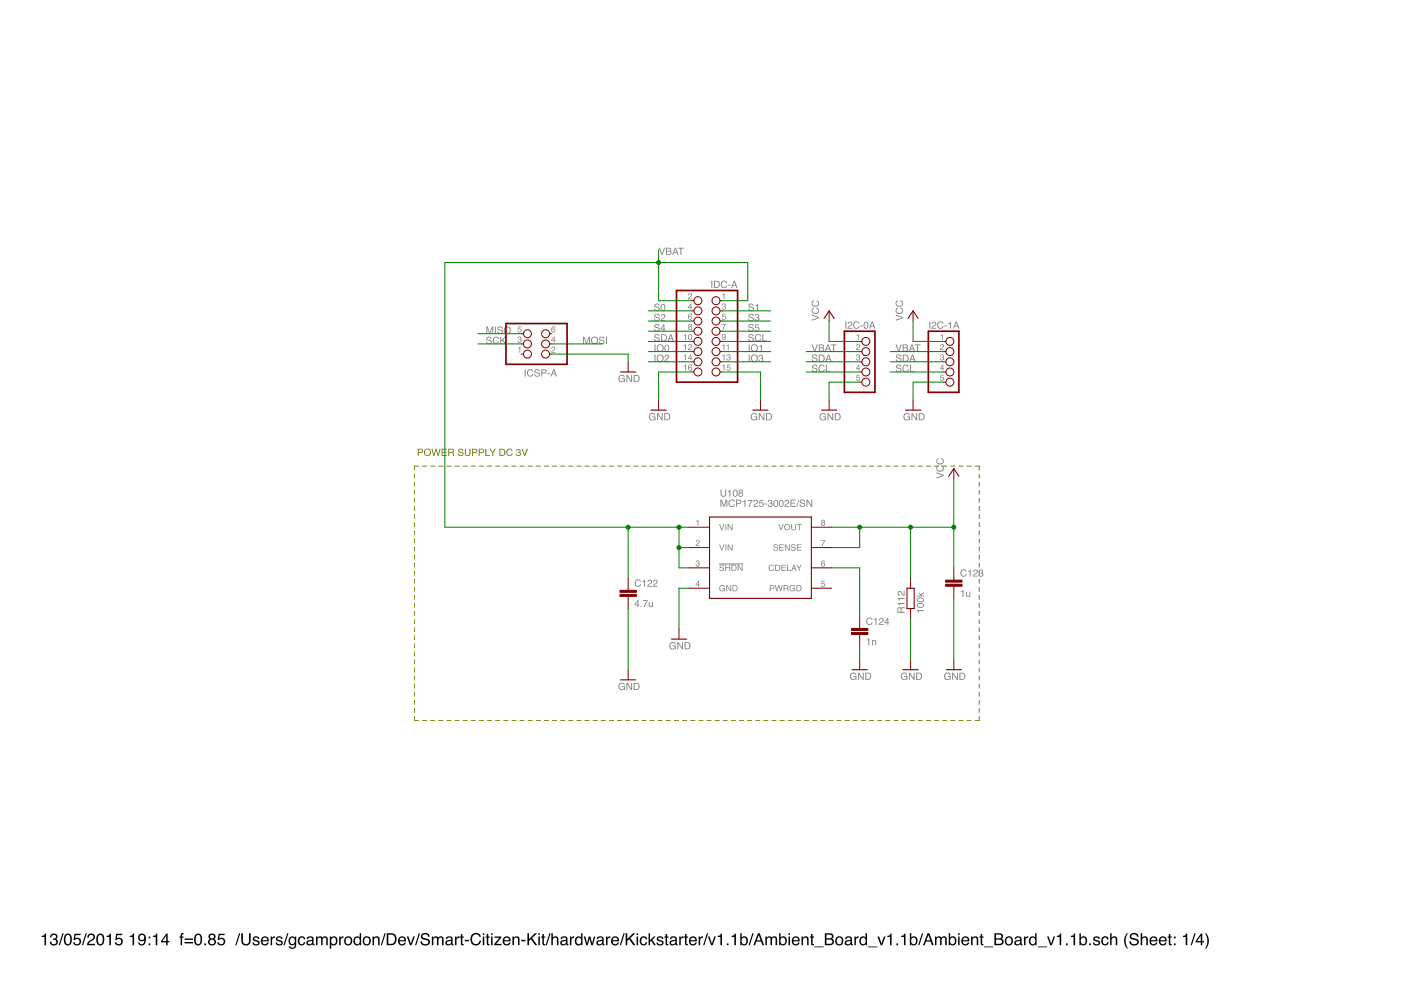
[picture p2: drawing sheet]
<svg xmlns="http://www.w3.org/2000/svg" width="297mm" height="210mm" viewBox="0 0 297 210" stroke-linecap="round" stroke-linejoin="round" font-family="sans-serif">
<path d="M8.8 198.4l.5-.1 .2-.4h.3v2.5h-.4v-1.7h-.6zM10.9 198.1a.72 .72 0 0 1 1-.1 .72 .72 0 0 1 .1 1l-.1 .1a.8 .8 0 0 1 .2 1.2 .8 .8 0 0 1-1.2 .1l-.3-.8h.3a.51 .51 0 0 0 .4 .7 .51 .51 0 0 0 .6-.5 .51 .51 0 0 0-.6-.5v-.3a.45 .45 0 0 0 .5-.3 .45 .45 0 0 0-.2-.5 .45 .45 0 0 0-.6 .2l-.1 .3h-.3zM13.2 197.9h.3l-.8 2.5h-.3zM13.9 198.1a.91 .91 0 0 1 1.1 .1 .91 .91 0 0 1 .2 1 .9 .9 0 0 1-.3 1.1 .9 .9 0 0 1-1.2-.2 1.91 1.91 0 0 1 .2-2zM14.1 198.3a1.65 1.65 0 0 0 .1 1.9h.2a1.25 1.25 0 0 0 .2-2zM15.8 198h1.3v.3h-1.1l-.1 .7a.85 .85 0 0 1 1.2 .4 .85 .85 0 0 1-.5 1.1 .85 .85 0 0 1-1.1-.7h.3a.55 .55 0 0 0 .8 .2 .55 .55 0 0 0 .1-.8 .55 .55 0 0 0-.8 .1h-.3zM18.2 197.9h.2l-.8 2.5h-.2zM18.8 198.1a.81 .81 0 0 1 1.3 .2 .81 .81 0 0 1-.6 1.2l-.7 .6h1.3v.3h-1.7a1.39 1.39 0 0 1 1.1-1.3 .5 .5 0 0 0 .2-.6 .5 .5 0 0 0-.6-.3 .5 .5 0 0 0-.3 .6h-.3zM20.8 198.1a.91 .91 0 0 1 1 .1 .91 .91 0 0 1 .3 1 .9 .9 0 0 1-.3 1.1 .9 .9 0 0 1-1.2-.2 1.91 1.91 0 0 1 .2-2zM21 198.3a1.65 1.65 0 0 0 .1 1.9h.2a1.25 1.25 0 0 0 .2-2zM22.6 198.4l.5-.1 .2-.4h.2v2.5h-.3v-1.7h-.6zM24.6 198h1.3v.3h-1l-.1 .7a.85 .85 0 0 1 1.2 .4 .85 .85 0 0 1-.6 1.1 .85 .85 0 0 1-1.1-.7h.4a.55 .55 0 0 0 .8 .2 .55 .55 0 0 0 .1-.8 .55 .55 0 0 0-.9 .1h-.3zM27.5 198.4l.5-.1 .2-.4h.2v2.5h-.3v-1.7h-.6zM29.5 198.2a.89 .89 0 0 1 1.1-.1 .89 .89 0 0 1 .3 1 1.04 1.04 0 0 1-1.3 1.3l-.3-.6h.3a.49 .49 0 0 0 .6 .4 .49 .49 0 0 0 .4-.6v-.3a.8 .8 0 0 1-1.1 .1 .8 .8 0 0 1 0-1.2zM29.6 198.8a.52 .52 0 0 0 1 0 .52 .52 0 0 0-1 0zM31.5 198.6h.4v.4h-.4zM31.5 200h.4v.4h-.4zM32.4 198.4l.5-.1 .2-.4h.2v2.5h-.3v-1.7h-.6zM35.2 198.4l-.8 1.1h.8zM35.3 197.9h.2v1.6h.4v.3h-.4v.6h-.3v-.6h-1v-.3zM38.4 198l.5-.2v.3h-.2l-.1 .2v.3h.3v.2h-.3v1.6h-.3v-1.6h-.3v-.2h.3zM39.1 199h1.8v.3h-1.8zM39.1 199.7h1.8v.3h-1.8zM41.5 198.1a.91 .91 0 0 1 1.1 .1 .91 .91 0 0 1 .3 1 .9 .9 0 0 1-.4 1.1 .9 .9 0 0 1-1.2-.2 1.91 1.91 0 0 1 .2-2zM41.7 198.3a1.65 1.65 0 0 0 .1 1.9h.2a1.25 1.25 0 0 0 .2-2zM43.3 200h.4v.4h-.4zM44.5 198.6a.42 .42 0 0 0 .8 0 .42 .42 0 0 0-.8 0zM44.4 199.7a.55 .55 0 0 0 1.1 0 .55 .55 0 0 0-1.1 0zM44.4 198.1a.7 .7 0 0 1 1-.1 .7 .7 0 0 1 0 1.1 .77 .77 0 0 1 .1 1.1 .77 .77 0 0 1-1.1 0 .77 .77 0 0 1 .1-1.1l-.3-.5zM46.3 198h1.3v.3h-1l-.1 .7a.85 .85 0 0 1 1.2 .4 .85 .85 0 0 1-.6 1.1 .85 .85 0 0 1-1-.7h.3a.55 .55 0 0 0 .8 .2 .55 .55 0 0 0 .1-.8 .55 .55 0 0 0-.9 .1h-.2zM50.7 197.9h.2l-.8 2.5h-.2zM51.2 197.9h.3v1.5a.65 .65 0 0 0 .7 .8 .65 .65 0 0 0 .6-.8v-1.5h.4v1.4a1.01 1.01 0 0 1-1 1.2 1.01 1.01 0 0 1-1-1.2zM53.8 198.7a.74 .74 0 0 1 1.2 .4h-.3a.39 .39 0 0 0-.4-.3 .39 .39 0 0 0-.4 .3l.2 .2a.79 .79 0 0 1 .9 .7 .8 .8 0 0 1-.8 .5 .8 .8 0 0 1-.7-.7h.3a.45 .45 0 0 0 .5 .4 .45 .45 0 0 0 .4-.4l-.1-.1a.93 .93 0 0 1-1-.8zM55.5 198.8a.85 .85 0 0 1 1.1-.2 .85 .85 0 0 1 .4 1h-1.4a.53 .53 0 0 0 .4 .6 .53 .53 0 0 0 .7-.4h.3a.9 .9 0 0 1-1.3 .6 .9 .9 0 0 1-.3-1.4zM55.8 198.9l-.2 .4h1.1l-.4-.5zM57.4 198.6h.3v.3l.3-.4h.3v.4a.5 .5 0 0 0-.6 .4v1.1h-.3zM58.7 198.7a.74 .74 0 0 1 1.2 .4h-.3a.39 .39 0 0 0-.4-.3 .39 .39 0 0 0-.4 .3l.2 .2a.79 .79 0 0 1 .9 .7 .8 .8 0 0 1-.8 .5 .8 .8 0 0 1-.7-.7h.3a.45 .45 0 0 0 .5 .4 .45 .45 0 0 0 .4-.4v-.1a.93 .93 0 0 1-1.1-.8zM60.9 197.9h.3l-.8 2.5h-.3zM61.4 198.8l.6-.3 .5 .3v-.2h.3v1.7a.81 .81 0 0 1-.6 .9 .81 .81 0 0 1-1-.6h.4a.53 .53 0 0 0 .7 .3 .53 .53 0 0 0 .2-.8 .8 .8 0 0 1-1.1 .2 .8 .8 0 0 1-.2-1.1zM61.7 198.9a.65 .65 0 0 0-.2 .9 .65 .65 0 0 0 .8 .2 .64 .64 0 0 0 .2-.8 .64 .64 0 0 0-.8-.3zM63.4 198.8a.76 .76 0 0 1 .8-.3 .76 .76 0 0 1 .5 .7h-.3a.51 .51 0 0 0-.7-.4 .51 .51 0 0 0-.2 .7 .49 .49 0 0 0 .3 .7 .49 .49 0 0 0 .6-.4h.3a.83 .83 0 0 1-1.1 .6 .83 .83 0 0 1-.4-1.2zM65.3 199.8a.44 .44 0 0 0 .6 .4 .44 .44 0 0 0 .2-.7zM65.1 198.8a.8 .8 0 0 1 1.4 .2v1.1l.2 .1v.2h-.4l-.1-.2a.63 .63 0 0 1-1 .2 .63 .63 0 0 1 0-1l1-.2a.42 .42 0 0 0-.4-.5 .42 .42 0 0 0-.5 .4h-.3zM67 198.6h.3v.2a.6 .6 0 0 1 1.1 0 .62 .62 0 0 1 .7-.3 .62 .62 0 0 1 .4 .7v1.2h-.3v-1.3a.4 .4 0 0 0-.5-.3 .4 .4 0 0 0-.3 .5v1.1h-.3v-1.2a.42 .42 0 0 0-.6-.4 .42 .42 0 0 0-.2 .6v1h-.3zM70.4 198.9a.71 .71 0 0 0-.2 .8 .71 .71 0 0 0 .7 .5 .72 .72 0 0 0 .3-.9 .72 .72 0 0 0-.7-.5zM69.9 198.6h.3v.2a.75 .75 0 0 1 .9-.2 .75 .75 0 0 1 .4 .8 .78 .78 0 0 1-.3 1 .78 .78 0 0 1-1-.2v.9h-.3zM71.9 198.6h.3v.3l.3-.4h.3v.4a.5 .5 0 0 0-.6 .4v1.1h-.3zM73.5 198.9a.66 .66 0 0 0-.2 .9 .66 .66 0 0 0 .9 .2 .67 .67 0 0 0 .1-.9 .67 .67 0 0 0-.8-.2zM73.2 198.8a.92 .92 0 0 1 1.2 .1 .92 .92 0 0 1 0 1.2 .92 .92 0 0 1-1.2 .1l-.2-.7zM75.4 199a.64 .64 0 0 0-.1 .8 .64 .64 0 0 0 .8 .2 .64 .64 0 0 0 .2-.9 .64 .64 0 0 0-.9-.1zM75.3 198.7l.6-.2 .4 .3v-.9h.3v2.5h-.3v-.3a.8 .8 0 0 1-1.1 .2 .8 .8 0 0 1-.3-1zM77.4 198.9a.66 .66 0 0 0-.2 .9 .66 .66 0 0 0 1 .2 .67 .67 0 0 0 .1-.9 .67 .67 0 0 0-.9-.2zM77.1 198.8a.92 .92 0 0 1 1.3 .1 .92 .92 0 0 1 0 1.2 .92 .92 0 0 1-1.3 .1l-.2-.7zM79 198.6h.3v.2a.66 .66 0 0 1 .7-.3 .66 .66 0 0 1 .5 .7v1.2h-.3v-1.2a.46 .46 0 0 0-.6-.4 .46 .46 0 0 0-.3 .6v1h-.3zM81.5 197.9h.3l-.8 2.5h-.3zM82.3 198.2v1.9h.6a.99 .99 0 0 0 .8-1 .99 .99 0 0 0-.8-.9zM82 197.9h1a1.29 1.29 0 0 1 1.1 1.2 1.29 1.29 0 0 1-1.1 1.3h-1zM84.6 198.8a.85 .85 0 0 1 1.1-.2 .85 .85 0 0 1 .4 1h-1.4a.53 .53 0 0 0 .4 .6 .53 .53 0 0 0 .6-.4h.3a.9 .9 0 0 1-1.2 .6 .9 .9 0 0 1-.3-1.4zM84.9 198.9l-.2 .4h1.1l-.4-.5zM86.2 198.6h.4l.5 1.5 .5-1.5h.4l-.7 1.8h-.4zM88.8 197.9h.3l-.8 2.5h-.3zM89.5 198a1 1 0 0 1 1.6 .6h-.3a.59 .59 0 0 0-.7-.5 .59 .59 0 0 0-.5 .6l.2 .1a1.22 1.22 0 0 1 1.4 .9 1.03 1.03 0 0 1-1.1 .8 1.03 1.03 0 0 1-1-.9h.4a.67 .67 0 0 0 .6 .6 .67 .67 0 0 0 .7-.6l-.1-.1a2.06 2.06 0 0 1-1.4-.7v-.4zM91.6 198.6h.3v.2a.6 .6 0 0 1 1 0 .62 .62 0 0 1 .7-.3 .62 .62 0 0 1 .4 .7v1.2h-.3v-1.3a.4 .4 0 0 0-.5-.3 .4 .4 0 0 0-.2 .5v1.1h-.4v-1.2a.42 .42 0 0 0-.5-.4 .42 .42 0 0 0-.2 .6v1h-.3zM94.8 199.8a.44 .44 0 0 0 .6 .4 .44 .44 0 0 0 .2-.7zM94.6 198.8a.8 .8 0 0 1 1.4 .2v1.1l.2 .1v.2h-.4l-.1-.2a.63 .63 0 0 1-1 .2 .63 .63 0 0 1 0-1l.9-.2a.42 .42 0 0 0-.3-.5 .42 .42 0 0 0-.5 .4h-.3zM96.5 198.6h.3v.3l.3-.4h.3v.4a.5 .5 0 0 0-.6 .4v1.1h-.3zM97.7 198h.3v.6h.3v.2h-.3v1.2l.3 .2v.2a.44 .44 0 0 1-.6-.4v-1.2h-.2v-.2h.2zM98.5 199.3h.9v.3h-.9zM100 198.2a1.1 1.1 0 0 1 1.1-.4 1.1 1.1 0 0 1 .9 .8h-.4a.82 .82 0 0 0-1-.5 .82 .82 0 0 0-.5 1.1 .8 .8 0 0 0 .6 .9 .8 .8 0 0 0 .9-.6h.4a1.17 1.17 0 0 1-1.5 .9 1.17 1.17 0 0 1-.7-1.6zM102.4 198.6h.3v1.8h-.3zM102.4 197.9h.3v.3h-.3zM103.2 198h.3v.6h.3v.2h-.3v1.2l.3 .2v.2a.44 .44 0 0 1-.6-.4v-1.2h-.2v-.2h.2zM104.1 198.6h.3v1.8h-.3zM104.1 197.9h.3v.3h-.3zM104.9 198.6h1.4v.2l-1.1 1.3h1.1v.3h-1.5v-.2l1.1-1.4h-1zM106.8 198.8a.85 .85 0 0 1 1-.2 .85 .85 0 0 1 .5 1h-1.4a.53 .53 0 0 0 .4 .6 .53 .53 0 0 0 .6-.4h.3a.9 .9 0 0 1-1.2 .6 .9 .9 0 0 1-.3-1.4zM107.1 198.9l-.2 .4h1l-.3-.5zM108.6 198.6h.3v.2a.66 .66 0 0 1 .8-.3 .66 .66 0 0 1 .5 .7v1.2h-.4v-1.2a.46 .46 0 0 0-.5-.4 .46 .46 0 0 0-.3 .6v1h-.4zM110.5 199.3h.9v.3h-.9zM111.8 197.9h.4v1.2l1.2-1.2h.5l-1.1 1 1.1 1.5h-.4l-.9-1.3-.4 .4v.9h-.4zM114.1 198.6h.4v1.8h-.4zM114.1 197.9h.4v.3h-.4zM115 198h.3v.6h.3v.2h-.3v1.2l.3 .2v.2a.44 .44 0 0 1-.6-.4v-1.2h-.3v-.2h.3zM116.5 197.9h.3l-.9 2.5h-.2zM116.9 197.9h.3v.9a.65 .65 0 0 1 .8-.3 .65 .65 0 0 1 .4 .7v1.2h-.3v-1.2a.46 .46 0 0 0-.6-.4 .46 .46 0 0 0-.3 .6v1h-.3zM119.1 199.8a.44 .44 0 0 0 .6 .4 .44 .44 0 0 0 .2-.7zM119 198.8a.8 .8 0 0 1 1.3 .2v1.1l.2 .1v.2h-.3l-.2-.2a.63 .63 0 0 1-.9 .2 .63 .63 0 0 1 0-1l.9-.2a.42 .42 0 0 0-.4-.5 .42 .42 0 0 0-.4 .4h-.3zM120.8 198.6h.3v.3l.4-.4h.2v.4a.5 .5 0 0 0-.6 .4v1.1h-.3zM122.3 199a.64 .64 0 0 0-.1 .8 .64 .64 0 0 0 .9 .2 .64 .64 0 0 0 .1-.9 .64 .64 0 0 0-.9-.1zM122.2 198.7l.7-.2 .3 .3v-.9h.3v2.5h-.3v-.3a.8 .8 0 0 1-1 .2 .8 .8 0 0 1-.3-1zM123.8 198.6h.3l.4 1.4 .3-1.4h.4l.3 1.4 .4-1.4h.3l-.5 1.8h-.3l-.4-1.4-.4 1.4h-.3zM126.8 199.8a.44 .44 0 0 0 .6 .4 .44 .44 0 0 0 .2-.7zM126.6 198.8a.8 .8 0 0 1 1.4 .2v1.1l.2 .1v.2h-.4l-.1-.2a.63 .63 0 0 1-1 .2 .63 .63 0 0 1 0-1l1-.2a.42 .42 0 0 0-.4-.5 .42 .42 0 0 0-.5 .4h-.3zM128.5 198.6h.3v.3l.3-.4h.3v.4a.5 .5 0 0 0-.6 .4v1.1h-.3zM129.8 198.8a.85 .85 0 0 1 1-.2 .85 .85 0 0 1 .4 1h-1.3a.53 .53 0 0 0 .4 .6 .53 .53 0 0 0 .6-.4h.3a.9 .9 0 0 1-1.3 .6 .9 .9 0 0 1-.2-1.4zM130.1 198.9l-.2 .4h1l-.3-.5zM132.2 197.9h.3l-.8 2.5h-.3zM132.7 197.9h.3v1.2l1.2-1.2h.5l-1.1 1 1.1 1.5h-.4l-.9-1.3-.4 .4v.9h-.3zM135 198.6h.3v1.8h-.3zM135 197.9h.3v.3h-.3zM135.9 198.8a.76 .76 0 0 1 .8-.3 .76 .76 0 0 1 .5 .7h-.3a.51 .51 0 0 0-.7-.4 .51 .51 0 0 0-.2 .7 .49 .49 0 0 0 .3 .7 .49 .49 0 0 0 .6-.4h.3a.83 .83 0 0 1-1.1 .6 .83 .83 0 0 1-.4-1.2zM137.5 197.9h.3v1.4l.8-.7h.4l-.7 .6 .7 1.2h-.4l-.5-.9-.3 .2v.7h-.3zM139.4 198.7a.74 .74 0 0 1 1.2 .4h-.3a.39 .39 0 0 0-.4-.3 .39 .39 0 0 0-.3 .3l.1 .2a.79 .79 0 0 1 1 .7 .8 .8 0 0 1-.8 .5 .8 .8 0 0 1-.7-.7h.3a.45 .45 0 0 0 .4 .4 .45 .45 0 0 0 .5-.4l-.1-.1a.93 .93 0 0 1-1.1-.8zM141.1 198h.3v.6h.3v.2h-.3v1.2l.3 .2v.2a.44 .44 0 0 1-.6-.4v-1.2h-.2v-.2h.2zM142.3 199.8a.44 .44 0 0 0 .6 .4 .44 .44 0 0 0 .2-.7zM142.1 198.8a.8 .8 0 0 1 1.4 .2v1.1l.2 .1v.2h-.4l-.1-.2a.63 .63 0 0 1-1 .2 .63 .63 0 0 1 0-1l1-.2a.42 .42 0 0 0-.4-.5 .42 .42 0 0 0-.5 .4h-.3zM144 198.6h.3v.3l.3-.4h.3v.4a.5 .5 0 0 0-.6 .4v1.1h-.3zM145.2 198h.4v.6h.3v.2h-.3v1.2l.3 .2v.2a.44 .44 0 0 1-.7-.4v-1.2h-.2v-.2h.2zM146.3 198.8a.85 .85 0 0 1 1-.2 .85 .85 0 0 1 .4 1h-1.3a.53 .53 0 0 0 .4 .6 .53 .53 0 0 0 .6-.4h.3a.9 .9 0 0 1-1.3 .6 .9 .9 0 0 1-.2-1.4zM146.6 198.9l-.2 .4h1l-.3-.5zM148.1 198.6h.3v.3l.4-.4h.2v.4a.5 .5 0 0 0-.6 .4v1.1h-.3zM149.9 197.9h.2l-.8 2.5h-.2zM150.1 198.6h.3l.5 1.5 .5-1.5h.4l-.7 1.8h-.3zM152.2 198.4l.4-.1 .2-.4h.3v2.5h-.4v-1.7h-.5zM154.1 200h.4v.4h-.4zM155.1 198.4l.5-.1 .2-.4h.2v2.5h-.3v-1.7h-.6zM156.9 197.9h.3v.9a.81 .81 0 0 1 1.1-.1 .81 .81 0 0 1 .2 1 .73 .73 0 0 1-.4 .7 .73 .73 0 0 1-.9-.2v.2h-.3zM157.4 198.9a.64 .64 0 0 0-.2 .9 .64 .64 0 0 0 .9 .2 .65 .65 0 0 0 .1-.9 .65 .65 0 0 0-.8-.2zM159.5 197.9h.3l-.8 2.5h-.3zM160.9 198.2l-.4 1.2h.8zM160.7 197.9h.4l.9 2.5h-.4l-.2-.8h-1l-.3 .8h-.4zM162.3 198.6h.3v.2a.6 .6 0 0 1 1 0 .62 .62 0 0 1 .7-.3 .62 .62 0 0 1 .5 .7v1.2h-.4v-1.3a.4 .4 0 0 0-.5-.3 .4 .4 0 0 0-.2 .5v1.1h-.3v-1.2a.42 .42 0 0 0-.6-.4 .42 .42 0 0 0-.2 .6v1h-.3zM165.2 197.9h.3v.9a.81 .81 0 0 1 1.1-.1 .81 .81 0 0 1 .2 1 .73 .73 0 0 1-.5 .7 .73 .73 0 0 1-.8-.2v.2h-.3zM165.6 198.9a.64 .64 0 0 0-.1 .9 .64 .64 0 0 0 .9 .2 .65 .65 0 0 0 .1-.9 .65 .65 0 0 0-.9-.2zM167.2 198.6h.3v1.8h-.3zM167.2 197.9h.3v.3h-.3zM168.1 198.8a.85 .85 0 0 1 1-.2 .85 .85 0 0 1 .5 1h-1.4a.53 .53 0 0 0 .4 .6 .53 .53 0 0 0 .6-.4h.3a.9 .9 0 0 1-1.3 .6 .9 .9 0 0 1-.2-1.4zM168.4 198.9l-.2 .4h1l-.3-.5zM169.9 198.6h.3v.2a.66 .66 0 0 1 .8-.3 .66 .66 0 0 1 .4 .7v1.2h-.3v-1.2a.46 .46 0 0 0-.5-.4 .46 .46 0 0 0-.4 .6v1h-.3zM172 198h.3v.6h.3v.2h-.3v1.2l.3 .2v.2a.44 .44 0 0 1-.6-.4v-1.2h-.3v-.2h.3zM172.7 200.7h1.9v.1h-1.9zM175.2 198.2v.7h.6a.41 .41 0 0 0 .6-.4 .41 .41 0 0 0-.6-.3zM175.2 199.2v.9h.8a.46 .46 0 0 0 .5-.5 .46 .46 0 0 0-.6-.4zM174.9 197.9h1.1a.63 .63 0 0 1 .7 .4 .63 .63 0 0 1-.3 .7 .72 .72 0 0 1 .4 .9 .72 .72 0 0 1-.8 .5h-1.1zM177.6 198.9a.66 .66 0 0 0-.2 .9 .66 .66 0 0 0 1 .2 .67 .67 0 0 0 .1-.9 .67 .67 0 0 0-.9-.2zM177.3 198.8a.92 .92 0 0 1 1.3 .1 .92 .92 0 0 1 0 1.2 .92 .92 0 0 1-1.3 .1l-.2-.7zM179.4 199.8a.44 .44 0 0 0 .6 .4 .44 .44 0 0 0 .3-.7zM179.3 198.8a.8 .8 0 0 1 1.3 .2v1.1l.2 .1v.2h-.3l-.2-.2a.63 .63 0 0 1-.9 .2 .63 .63 0 0 1 0-1l.9-.2a.42 .42 0 0 0-.4-.5 .42 .42 0 0 0-.4 .4h-.3zM181.1 198.6h.3v.3l.4-.4h.2v.4a.5 .5 0 0 0-.5 .4v1.1h-.4zM182.7 199a.64 .64 0 0 0-.1 .8 .64 .64 0 0 0 .8 .2 .64 .64 0 0 0 .1-.9 .64 .64 0 0 0-.8-.1zM182.5 198.7l.7-.2 .3 .3v-.9h.3v2.5h-.3v-.3a.8 .8 0 0 1-1 .2 .8 .8 0 0 1-.3-1zM184.1 200.7h1.9v.1h-1.9zM186 198.6h.4l.5 1.5 .5-1.5h.3l-.6 1.8h-.4zM188.1 198.4l.5-.1 .2-.4h.2v2.5h-.3v-1.7h-.6zM190.1 200h.3v.4h-.3zM191.1 198.4l.4-.1 .2-.4h.3v2.5h-.3v-1.7h-.6zM192.9 197.9h.3v.9a.81 .81 0 0 1 1.1-.1 .81 .81 0 0 1 .2 1 .73 .73 0 0 1-.5 .7 .73 .73 0 0 1-.8-.2v.2h-.3zM193.3 198.9a.64 .64 0 0 0-.1 .9 .64 .64 0 0 0 .9 .2 .65 .65 0 0 0 .1-.9 .65 .65 0 0 0-.9-.2zM195.5 197.9h.2l-.8 2.5h-.2zM196.8 198.2l-.4 1.2h.8zM196.7 197.9h.3l1 2.5h-.4l-.3-.8h-1l-.2 .8h-.4zM198.2 198.6h.3v.2a.6 .6 0 0 1 1.1 0 .62 .62 0 0 1 .7-.3 .62 .62 0 0 1 .4 .7v1.2h-.3v-1.3a.4 .4 0 0 0-.5-.3 .4 .4 0 0 0-.3 .5v1.1h-.3v-1.2a.42 .42 0 0 0-.5-.4 .42 .42 0 0 0-.3 .6v1h-.3zM201.2 197.9h.3v.9a.81 .81 0 0 1 1-.1 .81 .81 0 0 1 .3 1 .73 .73 0 0 1-.5 .7 .73 .73 0 0 1-.9-.2v.2h-.2zM201.6 198.9a.64 .64 0 0 0-.1 .9 .64 .64 0 0 0 .8 .2 .65 .65 0 0 0 .1-.9 .65 .65 0 0 0-.8-.2zM203.1 198.6h.4v1.8h-.4zM203.1 197.9h.4v.3h-.4zM204.1 198.8a.85 .85 0 0 1 1-.2 .85 .85 0 0 1 .4 1h-1.3a.53 .53 0 0 0 .4 .6 .53 .53 0 0 0 .6-.4h.3a.9 .9 0 0 1-1.3 .6 .9 .9 0 0 1-.3-1.4zM204.3 198.9l-.1 .4h1l-.3-.5zM205.9 198.6h.3v.2a.66 .66 0 0 1 .8-.3 .66 .66 0 0 1 .4 .7v1.2h-.3v-1.2a.46 .46 0 0 0-.6-.4 .46 .46 0 0 0-.3 .6v1h-.3zM207.9 198h.3v.6h.3v.2h-.3v1.2l.3 .2v.2a.44 .44 0 0 1-.6-.4v-1.2h-.2v-.2h.2zM208.6 200.7h2v.1h-2zM211.2 198.2v.7h.6a.41 .41 0 0 0 .5-.4 .41 .41 0 0 0-.5-.3zM211.2 199.2v.9h.7a.46 .46 0 0 0 .6-.5 .46 .46 0 0 0-.6-.4zM210.8 197.9h1.1a.63 .63 0 0 1 .7 .4 .63 .63 0 0 1-.3 .7 .72 .72 0 0 1 .5 .9 .72 .72 0 0 1-.9 .5h-1.1zM213.6 198.9a.66 .66 0 0 0-.2 .9 .66 .66 0 0 0 .9 .2 .67 .67 0 0 0 .1-.9 .67 .67 0 0 0-.8-.2zM213.3 198.8a.92 .92 0 0 1 1.2 .1 .92 .92 0 0 1 0 1.2 .92 .92 0 0 1-1.2 .1l-.3-.7zM215.4 199.8a.44 .44 0 0 0 .6 .4 .44 .44 0 0 0 .2-.7zM215.2 198.8a.8 .8 0 0 1 1.4 .2v1.1l.2 .1v.2h-.4l-.1-.2a.63 .63 0 0 1-1 .2 .63 .63 0 0 1 0-1l1-.2a.42 .42 0 0 0-.4-.5 .42 .42 0 0 0-.5 .4h-.3zM217.1 198.6h.3v.3l.3-.4h.3v.4a.5 .5 0 0 0-.6 .4v1.1h-.3zM218.6 199a.64 .64 0 0 0-.1 .8 .64 .64 0 0 0 .9 .2 .64 .64 0 0 0 .1-.9 .64 .64 0 0 0-.9-.1zM218.5 198.7l.6-.2 .4 .3v-.9h.3v2.5h-.3v-.3a.8 .8 0 0 1-1.1 .2 .8 .8 0 0 1-.2-1zM220 200.7h2v.1h-2zM222 198.6h.4l.5 1.5 .5-1.5h.3l-.7 1.8h-.3zM224.1 198.4l.5-.1 .2-.4h.2v2.5h-.3v-1.7h-.6zM226 200h.4v.4h-.4zM227 198.4l.5-.1 .2-.4h.2v2.5h-.3v-1.7h-.6zM228.9 197.9h.3v.9a.81 .81 0 0 1 1-.1 .81 .81 0 0 1 .3 1 .73 .73 0 0 1-.5 .7 .73 .73 0 0 1-.9-.2v.2h-.2zM229.3 198.9a.64 .64 0 0 0-.1 .9 .64 .64 0 0 0 .8 .2 .65 .65 0 0 0 .1-.9 .65 .65 0 0 0-.8-.2zM230.9 200h.4v.4h-.4zM232 198.7a.74 .74 0 0 1 1.2 .4h-.3a.39 .39 0 0 0-.4-.3 .39 .39 0 0 0-.4 .3l.2 .2a.79 .79 0 0 1 .9 .7 .8 .8 0 0 1-.8 .5 .8 .8 0 0 1-.7-.7h.3a.45 .45 0 0 0 .5 .4 .45 .45 0 0 0 .4-.4l-.1-.1a.93 .93 0 0 1-1-.8zM233.7 198.8a.76 .76 0 0 1 .8-.3 .76 .76 0 0 1 .6 .7h-.3a.51 .51 0 0 0-.7-.4 .51 .51 0 0 0-.3 .7 .49 .49 0 0 0 .4 .7 .49 .49 0 0 0 .6-.4h.3a.83 .83 0 0 1-1.1 .6 .83 .83 0 0 1-.5-1.2zM235.4 197.9h.3v.9a.65 .65 0 0 1 .7-.3 .65 .65 0 0 1 .5 .7v1.2h-.3v-1.2a.46 .46 0 0 0-.6-.4 .46 .46 0 0 0-.3 .6v1h-.3zM238.9 197.8h.2a3.1 3.1 0 0 0 0 3.3h-.2a2.6 2.6 0 0 1 0-3.3zM239.8 198a1 1 0 0 1 1.6 .6h-.3a.59 .59 0 0 0-.7-.5 .59 .59 0 0 0-.5 .6l.2 .1a1.22 1.22 0 0 1 1.4 .9 1.03 1.03 0 0 1-1.1 .8 1.03 1.03 0 0 1-1-.9h.4a.67 .67 0 0 0 .6 .6 .67 .67 0 0 0 .7-.6l-.1-.1a2.06 2.06 0 0 1-1.5-.7v-.4zM241.9 197.9h.3v.9a.65 .65 0 0 1 .7-.3 .65 .65 0 0 1 .5 .7v1.2h-.4v-1.2a.46 .46 0 0 0-.5-.4 .46 .46 0 0 0-.3 .6v1h-.3zM244 198.8a.85 .85 0 0 1 1-.2 .85 .85 0 0 1 .4 1h-1.4a.53 .53 0 0 0 .4 .6 .53 .53 0 0 0 .7-.4h.3a.9 .9 0 0 1-1.3 .6 .9 .9 0 0 1-.3-1.4zM244.2 198.9l-.1 .4h1l-.4-.5zM245.9 198.8a.85 .85 0 0 1 1.1-.2 .85 .85 0 0 1 .4 1h-1.4a.53 .53 0 0 0 .4 .6 .53 .53 0 0 0 .6-.4h.3a.9 .9 0 0 1-1.2 .6 .9 .9 0 0 1-.3-1.4zM246.2 198.9l-.2 .4h1l-.3-.5zM247.8 198h.3v.6h.3v.2h-.3v1.2l.3 .2v.2a.44 .44 0 0 1-.6-.4v-1.2h-.2v-.2h.2zM248.9 198.6h.4v.4h-.4zM248.9 200h.4v.4h-.4zM250.8 198.4l.5-.1 .2-.4h.2v2.5h-.3v-1.7h-.6zM253.2 197.9h.3l-.8 2.5h-.3zM254.6 198.4l-.8 1.1h.8zM254.6 197.9h.3v1.6h.4v.3h-.4v.6h-.3v-.6h-1.1v-.3zM255.5 197.8h.2l.3 .6a2.54 2.54 0 0 1-.3 2.7h-.2a3.1 3.1 0 0 0 0-3.3z" fill-rule="evenodd" fill="#000"/>
<g fill="none" stroke="#808000" stroke-width=".21">
<path d="M88.7 98.8h-.9v.9M89.6 98.8h.8M91.3 98.8h.9M93 98.8h.9M94.7 98.8h.9M96.5 98.8h.8M98.2 98.8h.9M99.9 98.8h.9M101.6 98.8h.9M103.4 98.8h.8M105.1 98.8h.9M106.8 98.8h.9"/>
<path d="M108.5 98.8h.9M110.3 98.8h.8M112 98.8h.8M113.7 98.8h.9M115.4 98.8h.9M117.1 98.8h.9M118.9 98.8h.8M120.6 98.8h.9M122.3 98.8h.9M124 98.8h.9M125.8 98.8h.8M127.5 98.8h.9"/>
<path d="M129.2 98.8h.9M130.9 98.8h.9M132.7 98.8h.8M134.4 98.8h.9M136.1 98.8h.9M137.8 98.8h.9M139.6 98.8h.8M141.3 98.8h.8M143 98.8h.9M144.7 98.8h.9M146.4 98.8h.9M148.2 98.8h.8"/>
<path d="M149.9 98.8h.9M151.6 98.8h.9M153.3 98.8h.9M155 98.8h.9M156.8 98.8h.8M158.5 98.8h.9M160.2 98.8h.9M161.9 98.8h.9M163.7 98.8h.8M165.4 98.8h.9M167.1 98.8h.9M168.8 98.8h.9"/>
<path d="M170.6 98.8h.8M172.3 98.8h.9M174 98.8h.9M175.7 98.8h.9M177.5 98.8h.8M179.2 98.8h.9M180.9 98.8h.9M182.6 98.8h.9M184.4 98.8h.8M186.1 98.8h.8M187.8 98.8h.9M189.5 98.8h.9"/>
<path d="M191.2 98.8h.9M193 98.8h.8M194.7 98.8h.9M196.4 98.8h.9M198.1 98.8h.9M199.9 98.8h.8M201.6 98.8h.9M203.3 98.8h.9M205 98.8h.9M206.8 98.8h.8v.9M87.8 100.5v.9M87.8 102.3v.8"/>
<path d="M87.8 104v.8M87.8 105.7v.8M87.8 107.4v.8M87.8 109.1v.9M87.8 110.8v.9M87.8 112.5v.9M87.8 114.2v.9M87.8 116v.8M87.8 117.7v.8M87.8 119.4v.8M207.6 100.5v.9M207.6 102.3v.8"/>
<path d="M207.6 104v.8M207.6 105.7v.8M207.6 107.4v.8M207.6 109.1v.9M207.6 110.8v.9M207.6 112.5v.9M207.6 114.2v.9M207.6 116v.8M207.6 117.7v.8M207.6 119.4v.8M87.8 121.1v.8M87.8 122.8v.9"/>
<path d="M87.8 124.5v.9M87.8 126.2v.9M87.8 127.9v.9M87.8 129.6v.9M87.8 131.4v.8M87.8 133.1v.8M87.8 134.8v.9M87.8 136.5v.9M87.8 138.2v.9M87.8 139.9v.9M207.6 121.1v.8M207.6 122.8v.9"/>
<path d="M207.6 124.5v.9M207.6 126.2v.9M207.6 127.9v.9M207.6 129.6v.9M207.6 131.4v.8M207.6 133.1v.8M207.6 134.8v.9M207.6 136.5v.9M207.6 138.2v.9M207.6 139.9v.9M87.8 151.9v.9h.9M87.8 141.6v.9"/>
<path d="M87.8 143.4v.8M87.8 145.1v.8M87.8 146.8v.8M87.8 148.5v.9M87.8 150.2v.9M89.6 152.8h.8M91.3 152.8h.9M93 152.8h.9M94.7 152.8h.9M96.5 152.8h.8M98.2 152.8h.9M99.9 152.8h.9"/>
<path d="M101.6 152.8h.9M103.4 152.8h.8M105.1 152.8h.9M106.8 152.8h.9M108.5 152.8h.9M110.3 152.8h.8M112 152.8h.8M113.7 152.8h.9M115.4 152.8h.9M117.1 152.8h.9M118.9 152.8h.8M120.6 152.8h.9"/>
<path d="M122.3 152.8h.9M124 152.8h.9M125.8 152.8h.8M127.5 152.8h.9M129.2 152.8h.9M130.9 152.8h.9M132.7 152.8h.8M134.4 152.8h.9M136.1 152.8h.9M137.8 152.8h.9M139.6 152.8h.8M141.3 152.8h.8"/>
<path d="M143 152.8h.9M144.7 152.8h.9M146.4 152.8h.9M148.2 152.8h.8M149.9 152.8h.9M151.6 152.8h.9M153.3 152.8h.9M155 152.8h.9M156.8 152.8h.8M158.5 152.8h.9M160.2 152.8h.9M161.9 152.8h.9"/>
<path d="M163.7 152.8h.8M165.4 152.8h.9M167.1 152.8h.9M168.8 152.8h.9M170.6 152.8h.8M172.3 152.8h.9M174 152.8h.9M175.7 152.8h.9M177.5 152.8h.8M179.2 152.8h.9M180.9 152.8h.9M182.6 152.8h.9"/>
<path d="M184.4 152.8h.8M186.1 152.8h.8M187.8 152.8h.9M189.5 152.8h.9M191.2 152.8h.9M193 152.8h.8M194.7 152.8h.9M196.4 152.8h.9M198.1 152.8h.9M199.9 152.8h.8M201.6 152.8h.9M203.3 152.8h.9"/>
<path d="M205 152.8h.9M207.6 151.9v.9h-.8M207.6 141.6v.9M207.6 143.4v.8M207.6 145.1v.8M207.6 146.8v.8M207.6 148.5v.9M207.6 150.2v.9"/>
</g>
<path d="M88.6 95.1h.7a.44 .44 0 0 1 .4 .5 .44 .44 0 0 1-.4 .4h-.5v.7h-.2zM88.8 95.3v.5h.4a.27 .27 0 0 0 .3-.2 .27 .27 0 0 0-.3-.3zM89.9 95.9a.78 .78 0 0 1 1.5 0 .78 .78 0 0 1-1.5 0zM90.1 95.9a.58 .58 0 0 0 1.1 0 .58 .58 0 0 0-1.1 0zM91.5 95.1h.2l.3 1.3 .3-1.3h.3l.3 1.3 .3-1.3h.2l-.4 1.6h-.2l-.4-1.3-.3 1.3h-.2zM93.6 95.1h1.1v.2h-.9v.5h.9v.2h-.9v.5h.9v.2h-1.1zM95.2 95.3v.5h.5a.26 .26 0 0 0 .3-.2 .26 .26 0 0 0-.3-.3zM95 95.1h.7a.42 .42 0 0 1 .5 .3 .42 .42 0 0 1-.2 .5l.3 .8h-.3v-.6l-.3-.1h-.5v.7h-.2zM97.3 95.2l.4-.1a.49 .49 0 0 1 .5 .5h-.2a.35 .35 0 0 0-.3-.3 .35 .35 0 0 0-.4 .3l.1 .1a.65 .65 0 0 1 .8 .8 .65 .65 0 0 1-.7 .2 .65 .65 0 0 1-.4-.5h.2a.4 .4 0 0 0 .4 .3 .4 .4 0 0 0 .4-.3l-.1-.1a.63 .63 0 0 1-.6-.2 .63 .63 0 0 1-.1-.7zM98.6 95.1h.2v1a.39 .39 0 0 0 .4 .4 .39 .39 0 0 0 .3-.4v-1h.3v.9a.61 .61 0 0 1-.6 .7 .61 .61 0 0 1-.6-.7zM100.1 95.1h.7a.44 .44 0 0 1 .4 .5 .44 .44 0 0 1-.4 .4h-.5v.7h-.2zM100.3 95.3v.5h.4a.27 .27 0 0 0 .3-.2 .27 .27 0 0 0-.3-.3zM101.5 95.1h.7a.44 .44 0 0 1 .4 .5 .44 .44 0 0 1-.4 .4h-.5v.7h-.2zM101.7 95.3v.5h.4a.27 .27 0 0 0 .3-.2 .27 .27 0 0 0-.3-.3zM102.9 95.1h.2v1.4h.8v.2h-1zM103.8 95.1h.2l.5 .8 .4-.8h.3l-.6 1v.6h-.2v-.6zM106.1 95.3v1.2h.4a.59 .59 0 0 0 .4-.6 .59 .59 0 0 0-.4-.6zM105.9 95.1h.6a.77 .77 0 0 1 .6 .8 .77 .77 0 0 1-.6 .8h-.6zM107.5 95.3a.66 .66 0 0 1 .7-.2 .66 .66 0 0 1 .5 .5h-.2a.54 .54 0 0 0-.8-.2 .54 .54 0 0 0-.1 .8l.1 .2a.45 .45 0 0 0 .5 .1 .45 .45 0 0 0 .3-.4h.2a.73 .73 0 0 1-1 .5 .73 .73 0 0 1-.3-1.1zM109.6 95.3a.43 .43 0 0 1 .7-.1 .43 .43 0 0 1-.1 .7 .5 .5 0 0 1-.1 .8 .5 .5 0 0 1-.7-.5h.2a.3 .3 0 0 0 .4 .3 .3 .3 0 0 0 0-.5h-.2l.1-.2a.24 .24 0 0 0 .3-.2 .24 .24 0 0 0-.3-.2l-.4 .3zM110.6 95.1h.2l.5 1.3 .4-1.3h.2l-.5 1.6h-.3z" fill-rule="evenodd" fill="#808000"/>
<g fill="#808080">
<path d="M111.3 78.3h.2v1.5h-.2zM111.9 78.5a.66 .66 0 0 1 .7-.2 .66 .66 0 0 1 .5 .5h-.2a.54 .54 0 0 0-.8-.2 .54 .54 0 0 0-.1 .8l.1 .1a.45 .45 0 0 0 .5 .2 .45 .45 0 0 0 .3-.4h.2a.73 .73 0 0 1-1.1 .5 .73 .73 0 0 1-.2-1.1zM113.5 78.4l.4-.1a.49 .49 0 0 1 .5 .5h-.2a.35 .35 0 0 0-.3-.4 .35 .35 0 0 0-.4 .4l.1 .1a.65 .65 0 0 1 .8 .8 .65 .65 0 0 1-.7 .2 .65 .65 0 0 1-.4-.6h.2a.4 .4 0 0 0 .4 .4 .4 .4 0 0 0 .4-.4h-.1a.63 .63 0 0 1-.6-.2 .63 .63 0 0 1-.1-.7zM114.8 78.3h.6a.44 .44 0 0 1 .5 .4 .44 .44 0 0 1-.5 .5h-.4v.6h-.2zM115 78.5v.5h.4a.27 .27 0 0 0 .3-.3 .27 .27 0 0 0-.3-.2zM116.1 79.1h.5v.2h-.5zM117.4 78.5l-.2 .7h.4zM117.3 78.3h.2l.6 1.5h-.2l-.2-.4h-.6l-.2 .4h-.2z" fill-rule="evenodd"/>
<path d="M137.8 87.8a.67 .67 0 0 1 1.2 .3h-.3a.57 .57 0 0 0-.9 .1 .57 .57 0 0 0 .5 .8 .45 .45 0 0 0 .5-.5h-.5v-.2h.7v.8l-.2-.2a.76 .76 0 0 1-1.1 0 .76 .76 0 0 1 .1-1.1zM139.3 87.6h.2l.8 1.2v-1.2h.2v1.5h-.2l-.8-1.2v1.2h-.2zM141 87.8v1.1h.4a.59 .59 0 0 0 .5-.5 .59 .59 0 0 0-.5-.6zM140.8 87.6h.6a.77 .77 0 0 1 .7 .8 .77 .77 0 0 1-.7 .7h-.6z" fill-rule="evenodd"/>
<path d="M159.4 87.8a.67 .67 0 0 1 1.1 .3h-.2a.57 .57 0 0 0-.9 .1 .57 .57 0 0 0 .5 .8 .45 .45 0 0 0 .5-.5h-.5v-.2h.7v.8l-.2-.2a.76 .76 0 0 1-1.1 0 .76 .76 0 0 1 .1-1.1zM160.9 87.6h.2l.8 1.2v-1.2h.2v1.5h-.2l-.8-1.2v1.2h-.2zM162.6 87.8v1.1h.4a.59 .59 0 0 0 .5-.5 .59 .59 0 0 0-.5-.6zM162.4 87.6h.6a.77 .77 0 0 1 .7 .8 .77 .77 0 0 1-.7 .7h-.6z" fill-rule="evenodd"/>
<path d="M131.3 79.7a.67 .67 0 0 1 1.2 .3h-.2a.57 .57 0 0 0-1 .1 .57 .57 0 0 0 .5 .8 .45 .45 0 0 0 .5-.5h-.5v-.2h.7v.8l-.2-.2a.76 .76 0 0 1-1.1 0 .76 .76 0 0 1 .1-1.1zM132.8 79.5h.3l.7 1.2v-1.2h.2v1.5h-.2l-.8-1.2v1.2h-.2zM134.6 79.7v1.1h.3a.59 .59 0 0 0 .5-.5 .59 .59 0 0 0-.5-.6zM134.4 79.5h.6a.77 .77 0 0 1 .6 .8 .77 .77 0 0 1-.6 .7h-.6z" fill-rule="evenodd"/>
<path d="M173.9 87.8a.67 .67 0 0 1 1.2 .3h-.2a.57 .57 0 0 0-1 .1 .57 .57 0 0 0 .6 .8 .45 .45 0 0 0 .4-.5h-.4v-.2h.6v.8l-.2-.2a.76 .76 0 0 1-1.1 0 .76 .76 0 0 1 .1-1.1zM175.4 87.6h.3l.8 1.2v-1.2h.1v1.5h-.2l-.8-1.2v1.2h-.2zM177.2 87.8v1.1h.4a.59 .59 0 0 0 .4-.5 .59 .59 0 0 0-.4-.6zM177 87.6h.6a.77 .77 0 0 1 .6 .8 .77 .77 0 0 1-.6 .7h-.6z" fill-rule="evenodd"/>
<path d="M191.8 87.8a.67 .67 0 0 1 1.1 .3h-.2a.57 .57 0 0 0-1 .1 .57 .57 0 0 0 .6 .8 .45 .45 0 0 0 .4-.5h-.4v-.2h.6v.8l-.2-.2a.76 .76 0 0 1-1.1 0 .76 .76 0 0 1 .2-1.1zM193.2 87.6h.3l.8 1.2v-1.2h.2v1.5h-.3l-.8-1.2v1.2h-.2zM195 87.8v1.1h.4a.59 .59 0 0 0 .4-.5 .59 .59 0 0 0-.4-.6zM194.8 87.6h.6a.77 .77 0 0 1 .6 .8 .77 .77 0 0 1-.6 .7h-.6z" fill-rule="evenodd"/>
<path d="M172.1 66.7l1.5 .5v.3l-1.5 .5v-.2l1.3-.4-1.3-.5zM172.2 65.4l.4-.2v.2a.54 .54 0 0 0-.2 .8 .54 .54 0 0 0 .8 .1l.1-.1a.45 .45 0 0 0 .2-.5 .45 .45 0 0 0-.4-.3v-.2a.73 .73 0 0 1 .5 1 .73 .73 0 0 1-1.1 .3l-.4-.4zM172.2 63.9l.4-.2v.2a.54 .54 0 0 0-.2 .8 .54 .54 0 0 0 .8 .1l.1-.1a.45 .45 0 0 0 .2-.5 .45 .45 0 0 0-.4-.3v-.2a.73 .73 0 0 1 .5 1 .73 .73 0 0 1-1.1 .3l-.4-.5z" fill-rule="evenodd"/>
<path d="M189.9 66.7l1.5 .5v.3l-1.5 .5v-.2l1.3-.4-1.3-.5zM190 65.4l.4-.2v.2a.54 .54 0 0 0-.2 .8 .54 .54 0 0 0 .8 .1l.1-.1a.45 .45 0 0 0 .2-.5 .45 .45 0 0 0-.4-.3v-.2a.73 .73 0 0 1 .5 1 .73 .73 0 0 1-1.1 .3l-.4-.4zM190 63.9l.4-.2v.2a.54 .54 0 0 0-.2 .8 .54 .54 0 0 0 .8 .1l.1-.1a.45 .45 0 0 0 .2-.5 .45 .45 0 0 0-.4-.3v-.2a.73 .73 0 0 1 .5 1 .73 .73 0 0 1-1.1 .3l-.4-.5z" fill-rule="evenodd"/>
<path d="M200.4 142.8a.67 .67 0 0 1 1.1 .3h-.2a.57 .57 0 0 0-.9 .1 .57 .57 0 0 0 .5 .8 .45 .45 0 0 0 .5-.5h-.5v-.2h.7v.8l-.2-.1a.76 .76 0 0 1-1.1-.1 .76 .76 0 0 1 .1-1.1zM201.9 142.6h.2l.8 1.3v-1.3h.2v1.5h-.2l-.8-1.2v1.2h-.2zM203.6 142.8v1.2h.4a.59 .59 0 0 0 .5-.6 .59 .59 0 0 0-.5-.6zM203.4 142.6h.6a.77 .77 0 0 1 .7 .8 .77 .77 0 0 1-.7 .7h-.6z" fill-rule="evenodd"/>
<path d="M142.1 136.3a.67 .67 0 0 1 1.2 .3h-.2a.57 .57 0 0 0-1 .1 .57 .57 0 0 0 .5 .8 .45 .45 0 0 0 .5-.5h-.5v-.1h.7v.8l-.2-.2a.76 .76 0 0 1-1.1-.1 .76 .76 0 0 1 .1-1.1zM143.6 136.2h.3l.7 1.2v-1.2h.2v1.5h-.2l-.8-1.3v1.3h-.2zM145.4 136.3v1.2h.3a.59 .59 0 0 0 .5-.6 .59 .59 0 0 0-.5-.6zM145.1 136.2h.7a.77 .77 0 0 1 .6 .7 .77 .77 0 0 1-.6 .8h-.7z" fill-rule="evenodd"/>
<path d="M131.3 145a.67 .67 0 0 1 1.2 .2h-.2a.57 .57 0 0 0-1 .1 .57 .57 0 0 0 .5 .9 .45 .45 0 0 0 .5-.5h-.5v-.2h.7v.8l-.2-.2a.76 .76 0 0 1-1.1 0 .76 .76 0 0 1 .1-1.1zM132.8 144.8h.3l.7 1.2v-1.2h.2v1.5h-.2l-.8-1.2v1.2h-.2zM134.6 145v1.1h.3a.59 .59 0 0 0 .5-.6 .59 .59 0 0 0-.5-.5zM134.4 144.8h.6a.77 .77 0 0 1 .6 .7 .77 .77 0 0 1-.6 .8h-.6z" fill-rule="evenodd"/>
<path d="M135.2 127.5l-.5 .7h.5zM135.2 127.2h.2v1h.2v.2h-.2v.3h-.2v-.3h-.7zM135.8 128.5h.2v.2h-.2zM136.3 127.3h1l-.6 1.4h-.2l.1-.3 .5-1h-.8zM137.5 127.6h.2v.8l.2 .2 .3-.2v-.8h.2v1.1h-.1v-.1a.38 .38 0 0 1-.5 .1 .38 .38 0 0 1-.3-.3z" fill-rule="evenodd"/>
<path d="M203.7 125.4l.6-.3v1.5h-.2v-1.1h-.4zM204.8 125.4h.2v.9l.2 .1 .3-.2v-.8h.2v1.2h-.1v-.2a.38 .38 0 0 1-.5 .2 .38 .38 0 0 1-.3-.4z" fill-rule="evenodd"/>
<path d="M198.6 100.1l1.5 .6v.2l-1.5 .6v-.3l1.2-.4-1.2-.4zM198.7 98.9l.3-.2v.2a.54 .54 0 0 0-.2 .8 .54 .54 0 0 0 .8 .1l.2-.1a.45 .45 0 0 0 .1-.5 .45 .45 0 0 0-.4-.3v-.2a.73 .73 0 0 1 .5 1 .73 .73 0 0 1-1.1 .2l-.4-.4zM198.7 97.3l.3-.1v.2a.54 .54 0 0 0-.2 .8 .54 .54 0 0 0 .8 0h.2a.45 .45 0 0 0 .1-.5 .45 .45 0 0 0-.4-.4v-.2a.73 .73 0 0 1 .5 1.1 .73 .73 0 0 1-1.1 .2l-.4-.4z" fill-rule="evenodd"/>
<path d="M152.7 105.9h.3l.5 1.3 .4-1.3h.3v1.6h-.2v-1.3l-.4 1.3h-.2l-.5-1.3v1.3h-.2zM154.6 106.1a.66 .66 0 0 1 .7-.2 .66 .66 0 0 1 .5 .5h-.2a.54 .54 0 0 0-.8-.2 .54 .54 0 0 0-.1 .8l.1 .1a.45 .45 0 0 0 .5 .2 .45 .45 0 0 0 .3-.4h.2a.73 .73 0 0 1-1 .5 .73 .73 0 0 1-.3-1.1zM156.1 105.9h.6a.44 .44 0 0 1 .5 .5 .44 .44 0 0 1-.5 .4h-.4v.7h-.2zM156.3 106.1v.5h.4a.27 .27 0 0 0 .3-.2 .27 .27 0 0 0-.3-.3zM157.5 106.3l.5-.3v1.5h-.2v-1.1h-.3zM158.6 106h1l-.6 1.5h-.2v-.3l.6-1h-.8zM159.9 106.1a.51 .51 0 0 1 .8 .2 .51 .51 0 0 1-.5 .7l-.3 .3h.8v.2h-1l.2-.5a.58 .58 0 0 0 .6-.8h-.4l-.2 .3h-.1zM161.1 106h.7v.2h-.6l-.1 .4a.51 .51 0 0 1 .8 .2 .51 .51 0 0 1-.4 .7 .51 .51 0 0 1-.6-.4h.2a.32 .32 0 0 0 .5 .1 .32 .32 0 0 0 0-.5 .32 .32 0 0 0-.5 .1h-.2zM162.1 106.8h.5v.2h-.5zM163 106.1a.43 .43 0 0 1 .6-.1 .43 .43 0 0 1-.1 .7 .5 .5 0 0 1-.1 .8 .5 .5 0 0 1-.6-.5h.2a.3 .3 0 0 0 .4 .3 .3 .3 0 0 0 0-.5h-.2v-.2a.24 .24 0 0 0 .3-.2 .24 .24 0 0 0-.2-.3l-.5 .4zM164.1 106.1a.63 .63 0 0 1 .8 .2 .63 .63 0 0 1 0 .8 .52 .52 0 0 1-.6 .4 .52 .52 0 0 1-.3-.8zM164.3 106.2a.82 .82 0 0 0 .2 1.1 .7 .7 0 0 0 0-1.2zM165.3 106.1a.63 .63 0 0 1 .8 .2 .63 .63 0 0 1 0 .8 .52 .52 0 0 1-.7 .4 .52 .52 0 0 1-.3-.8zM165.5 106.2a.82 .82 0 0 0 .1 1.1 .7 .7 0 0 0 0-1.2zM166.5 106.1a.51 .51 0 0 1 .8 .2 .51 .51 0 0 1-.5 .7l-.3 .3h.8v.2h-1l.2-.5a.58 .58 0 0 0 .5-.8h-.3l-.2 .3h-.2zM167.6 105.9h1.1v.2h-.9v.5h.8v.2h-.8v.5h.9v.2h-1.1zM169.3 105.9h.2l-.5 1.6h-.2zM169.7 106l.4-.1a.49 .49 0 0 1 .6 .5h-.2a.35 .35 0 0 0-.4-.3 .35 .35 0 0 0-.3 .3l.1 .1a.65 .65 0 0 1 .7 .8 .65 .65 0 0 1-.6 .2 .65 .65 0 0 1-.5-.5h.2a.4 .4 0 0 0 .4 .3 .4 .4 0 0 0 .4-.3v-.1a.63 .63 0 0 1-.7-.2 .63 .63 0 0 1-.1-.7zM171 105.9h.2l.8 1.3v-1.3h.2v1.6h-.2l-.8-1.3v1.3h-.2z" fill-rule="evenodd"/>
<path d="M183.8 135.6l.5-.3v1.5h-.2v-1h-.3zM184.9 135.7h.2v.2a.39 .39 0 0 1 .4-.2 .39 .39 0 0 1 .3 .4v.7h-.2v-.7a.27 .27 0 0 0-.3-.2 .27 .27 0 0 0-.2 .3v.6h-.2z" fill-rule="evenodd"/>
<path d="M180.4 142.8a.67 .67 0 0 1 1.2 .3h-.2a.57 .57 0 0 0-1 .1 .57 .57 0 0 0 .5 .8 .45 .45 0 0 0 .5-.5h-.5v-.2h.7v.8l-.2-.1a.76 .76 0 0 1-1.1-.1 .76 .76 0 0 1 .1-1.1zM181.9 142.6h.3l.7 1.3v-1.3h.2v1.5h-.2l-.8-1.2v1.2h-.2zM183.7 142.8v1.2h.3a.59 .59 0 0 0 .5-.6 .59 .59 0 0 0-.5-.6zM183.5 142.6h.6a.77 .77 0 0 1 .6 .8 .77 .77 0 0 1-.6 .7h-.6z" fill-rule="evenodd"/>
<path d="M194.4 129.4h1.5v.2h-1.1v.3h-.1zM194.5 128.1a.9 .9 0 0 1 1.4 .3 .81 .81 0 0 1-.8 .5 .81 .81 0 0 1-.7-.5zM194.6 128.2a.61 .61 0 0 0 .4 .5 .61 .61 0 0 0 .7-.2v-.1a.77 .77 0 0 0-1.1-.2zM194.5 126.9a.9 .9 0 0 1 1.4 .3 .81 .81 0 0 1-.8 .5 .81 .81 0 0 1-.7-.5zM194.6 127a.61 .61 0 0 0 .4 .6 .61 .61 0 0 0 .7-.3v-.1a.77 .77 0 0 0-1.1-.2zM194.8 125.6l.4 .4 .7-.5v.3l-.6 .3 .1 .2h.5v.2h-1.6v-.2h.9l-.4-.5z" fill-rule="evenodd"/>
<path d="M191.2 142.8a.67 .67 0 0 1 1.2 .3h-.2a.57 .57 0 0 0-1 .1 .57 .57 0 0 0 .5 .8 .45 .45 0 0 0 .5-.5h-.5v-.2h.7v.8l-.2-.1a.76 .76 0 0 1-1.1-.1 .76 .76 0 0 1 .1-1.1zM192.7 142.6h.3l.7 1.3v-1.3h.2v1.5h-.2l-.8-1.2v1.2h-.2zM194.5 142.8v1.2h.3a.59 .59 0 0 0 .5-.6 .59 .59 0 0 0-.5-.6zM194.2 142.6h.7a.77 .77 0 0 1 .6 .8 .77 .77 0 0 1-.6 .7h-.7z" fill-rule="evenodd"/>
<path d="M109.8 73.8l.5-.3v1.3h-.2v-.9h-.3z" fill-rule="evenodd"/>
<path d="M117 73.6a.46 .46 0 0 1 .7 .3 .46 .46 0 0 1-.5 .5l-.2 .2h.7v.2h-.8l.1-.4a.45 .45 0 0 0 .5-.2 .45 .45 0 0 0-.1-.5l-.5 .3z" fill-rule="evenodd"/>
<path d="M109.8 71.5l.3-.2a.33 .33 0 0 1 .4 .2 .33 .33 0 0 1-.1 .4 .43 .43 0 0 1-.1 .8 .43 .43 0 0 1-.6-.5h.2a.26 .26 0 0 0 .3 .3 .26 .26 0 0 0 .1-.5h-.2v-.1a.21 .21 0 0 0 .3-.2 .21 .21 0 0 0-.2-.2l-.3 .3h-.2z" fill-rule="evenodd"/>
<path d="M117.4 71.6l-.4 .6h.4zM117.4 71.3h.2v.9h.2v.1h-.2v.3h-.2v-.3h-.5z" fill-rule="evenodd"/>
<path d="M109.9 69.2h.6v.2h-.5l-.1 .3a.44 .44 0 0 1 .7 .2 .44 .44 0 0 1-.3 .6 .44 .44 0 0 1-.6-.4h.2a.28 .28 0 0 0 .4 .2 .28 .28 0 0 0 0-.5 .28 .28 0 0 0-.4 .1h-.1z" fill-rule="evenodd"/>
<path d="M117 69.3l.5-.1 .2 .3-.5-.1-.2 .4a.43 .43 0 0 1 .7 .2 .43 .43 0 0 1-.3 .6 .43 .43 0 0 1-.5-.5zM117.1 70.1a.27 .27 0 0 0 .5 0 .27 .27 0 0 0-.5 0z" fill-rule="evenodd"/>
<path d="M150.8 59.5h.2v1.6h-.2zM151.6 59.7v1.2h.3a.59 .59 0 0 0 .5-.6 .59 .59 0 0 0-.5-.6zM151.4 59.5h.6a.77 .77 0 0 1 .6 .8 .77 .77 0 0 1-.6 .8h-.6zM153 59.7a.66 .66 0 0 1 .7-.2 .66 .66 0 0 1 .5 .5h-.2a.54 .54 0 0 0-.9-.2 .54 .54 0 0 0 0 .8l.1 .1a.45 .45 0 0 0 .4 .2 .45 .45 0 0 0 .4-.4h.2a.73 .73 0 0 1-1.1 .5 .73 .73 0 0 1-.2-1.1zM154.3 60.4h.6v.2h-.6zM155.7 59.8l-.3 .6h.5zM155.6 59.5h.2l.5 1.6h-.2l-.1-.5h-.6l-.2 .5h-.2z" fill-rule="evenodd"/>
<path d="M153.1 62.4l.5-.2v1.3h-.2v-1h-.3z" fill-rule="evenodd"/>
<path d="M146.1 62.3a.46 .46 0 0 1 .7 .2 .46 .46 0 0 1-.6 .6l-.1 .2h.6v.2h-.8l.1-.5a.45 .45 0 0 0 .5-.2 .45 .45 0 0 0-.1-.5l-.5 .3z" fill-rule="evenodd"/>
<path d="M153.1 64.5l.3-.2a.33 .33 0 0 1 .4 .2 .33 .33 0 0 1-.1 .4 .43 .43 0 0 1-.1 .8 .43 .43 0 0 1-.6-.5h.2a.26 .26 0 0 0 .3 .3 .26 .26 0 0 0 0-.5h-.1v-.1a.21 .21 0 0 0 .3-.2 .21 .21 0 0 0-.2-.2l-.3 .3h-.2z" fill-rule="evenodd"/>
<path d="M146.4 64.6l-.4 .6h.4zM146.4 64.3h.2v.9h.2v.1h-.2v.3h-.2v-.3h-.5z" fill-rule="evenodd"/>
<path d="M153.2 66.5h.6v.2h-.5l-.1 .3a.44 .44 0 0 1 .7 .2 .44 .44 0 0 1-.3 .6 .44 .44 0 0 1-.6-.4h.2a.28 .28 0 0 0 .4 .2 .28 .28 0 0 0 0-.5 .28 .28 0 0 0-.4 .1h-.1z" fill-rule="evenodd"/>
<path d="M146 66.6l.5-.1 .2 .3-.5-.1-.2 .4a.43 .43 0 0 1 .7 .2 .43 .43 0 0 1-.3 .6 .43 .43 0 0 1-.5-.5zM146.1 67.4a.27 .27 0 0 0 .5 0 .27 .27 0 0 0-.5 0z" fill-rule="evenodd"/>
<path d="M153 68.7h.9l-.5 1.2h-.2l.1-.2 .4-.9h-.7z" fill-rule="evenodd"/>
<path d="M146.1 69a.22 .22 0 0 0 .4 0 .22 .22 0 0 0-.4 0zM146 69.6a.3 .3 0 0 0 .6 0 .3 .3 0 0 0-.6 0zM146 68.8a.36 .36 0 0 1 .6-.1 .36 .36 0 0 1-.1 .5 .39 .39 0 0 1 .1 .6 .39 .39 0 0 1-.6 0 .39 .39 0 0 1 .1-.6l-.2-.2z" fill-rule="evenodd"/>
<path d="M153.1 70.9a.51 .51 0 0 1 .7 .1 .51 .51 0 0 1 .1 .6 .42 .42 0 0 1-.4 .5 .42 .42 0 0 1-.5-.3l.5 .2 .2-.5a.41 .41 0 0 1-.6 0 .41 .41 0 0 1 0-.6zM153.2 71.2a.27 .27 0 0 0 .5 0 .27 .27 0 0 0-.5 0z" fill-rule="evenodd"/>
<path d="M145 71.1l.4-.3v1.3h-.1v-.9h-.3zM146 70.9a.52 .52 0 0 1 .7 .1 .52 .52 0 0 1 0 .7 .45 .45 0 0 1-.5 .4 .45 .45 0 0 1-.3-.6zM146.2 71a.55 .55 0 0 0-.2 .5 .55 .55 0 0 0 .4 .4 .54 .54 0 0 0 .2-.5 .54 .54 0 0 0-.4-.4z" fill-rule="evenodd"/>
<path d="M153.1 73.2l.5-.2v1.2h-.2v-.9h-.3zM154 73.2l.5-.2v1.2h-.2v-.9h-.3z" fill-rule="evenodd"/>
<path d="M145 73.2l.4-.2v1.2h-.1v-.9h-.3zM146 73a.46 .46 0 0 1 .7 .3 .46 .46 0 0 1-.5 .6l-.2 .2h.7v.1h-.8l.1-.4a.45 .45 0 0 0 .5-.2 .45 .45 0 0 0-.1-.5l-.5 .3z" fill-rule="evenodd"/>
<path d="M153.1 75.4l.5-.3v1.3h-.2v-.9h-.3zM154.1 75.3l.3-.2a.33 .33 0 0 1 .4 .2 .33 .33 0 0 1-.1 .4 .43 .43 0 0 1-.1 .8 .43 .43 0 0 1-.6-.5h.2a.26 .26 0 0 0 .4 .3 .26 .26 0 0 0 0-.5h-.2v-.1a.21 .21 0 0 0 .3-.2 .21 .21 0 0 0-.2-.2l-.3 .2h-.2z" fill-rule="evenodd"/>
<path d="M145 75.4l.4-.3v1.3h-.1v-.9h-.3zM146.4 75.4l-.4 .5h.4zM146.4 75.1h.2v.8h.2v.2h-.2v.3h-.2v-.3h-.5z" fill-rule="evenodd"/>
<path d="M153.1 77.5l.5-.2v1.3h-.2v-.9h-.3zM154.2 77.3h.6v.2h-.5l-.1 .3a.44 .44 0 0 1 .7 .2 .44 .44 0 0 1-.3 .6 .44 .44 0 0 1-.6-.4h.2a.28 .28 0 0 0 .4 .2 .28 .28 0 0 0 0-.5 .28 .28 0 0 0-.4 .1h-.1z" fill-rule="evenodd"/>
<path d="M145 77.5l.4-.2v1.3h-.1v-.9h-.3zM146 77.4l.5-.1 .2 .3-.5-.1-.2 .4a.43 .43 0 0 1 .7 .1 .43 .43 0 0 1-.3 .7 .43 .43 0 0 1-.5-.5zM146.1 78.2a.27 .27 0 0 0 .5 0 .27 .27 0 0 0-.5 0z" fill-rule="evenodd"/>
<path d="M179.2 68.2h.2v1.5h-.2zM179.9 68.3a.51 .51 0 0 1 .8 .2 .51 .51 0 0 1-.5 .7l-.3 .3h.8v.2h-1l.2-.5a.58 .58 0 0 0 .5-.8h-.3l-.2 .3h-.2zM181.1 68.4a.66 .66 0 0 1 .6-.3 .66 .66 0 0 1 .5 .5h-.2a.54 .54 0 0 0-.8-.2 .54 .54 0 0 0 0 .9v.1a.45 .45 0 0 0 .5 .1 .45 .45 0 0 0 .3-.4h.2a.73 .73 0 0 1-1 .5 .73 .73 0 0 1-.2-1.1zM182.4 69h.5v.2h-.5zM183.3 68.4a.63 .63 0 0 1 .8 .1 .63 .63 0 0 1 0 .8 .52 .52 0 0 1-.7 .4 .52 .52 0 0 1-.3-.7zM183.5 68.4a.82 .82 0 0 0 .1 1.2 .7 .7 0 0 0 0-1.2zM184.9 68.4l-.2 .7h.4zM184.8 68.2h.2l.6 1.5h-.2l-.2-.5h-.6l-.2 .5h-.2z" fill-rule="evenodd"/>
<path d="M181.6 71.1l.5-.3v1.3h-.2v-.9h-.3z" fill-rule="evenodd"/>
<path d="M181.7 73a.46 .46 0 0 1 .7 .3 .46 .46 0 0 1-.6 .6l-.1 .2h.7v.1h-.9l.1-.4a.45 .45 0 0 0 .5-.2 .45 .45 0 0 0-.1-.5l-.5 .3z" fill-rule="evenodd"/>
<path d="M181.6 75.3l.3-.2a.33 .33 0 0 1 .4 .2 .33 .33 0 0 1-.2 .4 .43 .43 0 0 1 0 .8 .43 .43 0 0 1-.6-.5h.1a.26 .26 0 0 0 .4 .3 .26 .26 0 0 0 0-.5h-.2l.1-.1a.21 .21 0 0 0 .2-.2 .21 .21 0 0 0-.2-.2l-.2 .2h-.2z" fill-rule="evenodd"/>
<path d="M182 77.5l-.4 .6h.4zM182.1 77.3h.1v.8h.2v.1h-.2v.4h-.2v-.4h-.5z" fill-rule="evenodd"/>
<path d="M181.6 79.5h.7v.1h-.6v.4a.44 .44 0 0 1 .6 .2 .44 .44 0 0 1-.3 .6 .44 .44 0 0 1-.5-.4h.2a.28 .28 0 0 0 .4 .1 .28 .28 0 0 0 0-.4 .28 .28 0 0 0-.4 .1l-.2-.1z" fill-rule="evenodd"/>
<path d="M197 68.2h.3v1.5h-.3zM197.7 68.3a.51 .51 0 0 1 .8 .2 .51 .51 0 0 1-.5 .7l-.3 .3h.8v.2h-1l.2-.5a.58 .58 0 0 0 .5-.8h-.3l-.2 .3h-.2zM198.9 68.4a.66 .66 0 0 1 .6-.3 .66 .66 0 0 1 .5 .5h-.2a.54 .54 0 0 0-.8-.2 .54 .54 0 0 0 0 .9v.1a.45 .45 0 0 0 .5 .1 .45 .45 0 0 0 .3-.4h.2a.73 .73 0 0 1-1 .5 .73 .73 0 0 1-.2-1.1zM200.2 69h.5v.2h-.5zM201 68.5l.6-.3v1.5h-.2v-1.1h-.4zM202.7 68.4l-.2 .7h.5zM202.6 68.2h.2l.6 1.5h-.2l-.2-.5h-.6l-.1 .5h-.3z" fill-rule="evenodd"/>
<path d="M199.4 71.1l.5-.3v1.3h-.2v-.9h-.3z" fill-rule="evenodd"/>
<path d="M199.5 73a.46 .46 0 0 1 .7 .3 .46 .46 0 0 1-.6 .6l-.1 .2h.7v.1h-.9l.1-.4a.45 .45 0 0 0 .5-.2 .45 .45 0 0 0-.1-.5l-.5 .3z" fill-rule="evenodd"/>
<path d="M199.4 75.3l.3-.2a.33 .33 0 0 1 .4 .2 .33 .33 0 0 1-.1 .4 .43 .43 0 0 1-.1 .8 .43 .43 0 0 1-.6-.5h.1a.26 .26 0 0 0 .4 .3 .26 .26 0 0 0 0-.5h-.2l.1-.1a.21 .21 0 0 0 .2-.2 .21 .21 0 0 0-.2-.2l-.2 .2h-.2z" fill-rule="evenodd"/>
<path d="M199.8 77.5l-.4 .6h.4zM199.9 77.3h.1v.8h.2v.1h-.2v.4h-.2v-.4h-.5z" fill-rule="evenodd"/>
<path d="M199.4 79.5h.7v.1h-.5l-.1 .4a.44 .44 0 0 1 .6 .2 .44 .44 0 0 1-.3 .6 .44 .44 0 0 1-.5-.4h.2a.28 .28 0 0 0 .4 .1 .28 .28 0 0 0 0-.4 .28 .28 0 0 0-.4 .1l-.2-.1z" fill-rule="evenodd"/>
<path d="M134.7 123.1a.66 .66 0 0 1 .7-.3 .66 .66 0 0 1 .5 .5h-.2a.54 .54 0 0 0-.8-.2 .54 .54 0 0 0-.1 .9l.1 .1a.45 .45 0 0 0 .5 .1 .45 .45 0 0 0 .3-.4h.2a.73 .73 0 0 1-1 .6 .73 .73 0 0 1-.3-1.2zM136.2 123.2l.5-.3v1.5h-.2v-1.1h-.3zM137.4 123a.51 .51 0 0 1 .9 .3 .51 .51 0 0 1-.6 .6l-.3 .3h.9v.2h-1.1l.2-.5a.58 .58 0 0 0 .6-.7l-.4-.1-.1 .3h-.2zM138.6 123a.51 .51 0 0 1 .8 .3 .51 .51 0 0 1-.5 .6l-.3 .3h.8v.2h-1l.2-.5a.58 .58 0 0 0 .6-.7l-.4-.1-.2 .3h-.2z" fill-rule="evenodd"/>
<path d="M203.8 120.9a.66 .66 0 0 1 .7-.2 .66 .66 0 0 1 .5 .5h-.2a.54 .54 0 0 0-.9-.2 .54 .54 0 0 0 0 .8l.1 .1a.45 .45 0 0 0 .4 .2 .45 .45 0 0 0 .4-.4h.2a.73 .73 0 0 1-1.1 .5 .73 .73 0 0 1-.2-1.1zM205.3 121l.5-.2v1.4h-.2v-1h-.3zM206.5 120.9a.51 .51 0 0 1 .8 .2 .51 .51 0 0 1-.5 .7l-.3 .3h.8v.1h-1l.2-.4a.58 .58 0 0 0 .5-.8h-.3l-.2 .3h-.2zM207.7 120.8a.43 .43 0 0 1 .6 0 .43 .43 0 0 1-.1 .7 .5 .5 0 0 1-.1 .8 .5 .5 0 0 1-.6-.5h.2a.3 .3 0 0 0 .4 .3 .3 .3 0 0 0 0-.5h-.2v-.2a.24 .24 0 0 0 .3-.2 .24 .24 0 0 0-.2-.3l-.5 .3z" fill-rule="evenodd"/>
<path d="M152.5 111.1h.2l.3 1.1 .4-1.1h.2l-.5 1.3h-.2zM153.8 111.1h.2v1.3h-.2zM154.3 111.1h.2l.6 1.1v-1.1h.2v1.3h-.2l-.7-1v1h-.1z" fill-rule="evenodd"/>
<path d="M147.6 110.4l.5-.2v1.3h-.2v-.9h-.3z" fill-rule="evenodd"/>
<path d="M152.5 115.4h.2l.3 1.1 .4-1.1h.2l-.5 1.3h-.2zM153.8 115.4h.2v1.3h-.2zM154.3 115.4h.2l.6 1.1v-1.1h.2v1.3h-.2l-.7-1v1h-.1z" fill-rule="evenodd"/>
<path d="M147.7 114.6a.46 .46 0 0 1 .7 .3 .46 .46 0 0 1-.6 .5l-.1 .2h.7v.2h-.9l.1-.4a.45 .45 0 0 0 .5-.2 .45 .45 0 0 0-.1-.5l-.5 .3z" fill-rule="evenodd"/>
<path d="M152.7 119.8l.5-.1 .3 .2v.2h-.2a.3 .3 0 0 0-.3-.2 .3 .3 0 0 0-.3 .3h.1a.52 .52 0 0 1 .6 .2 .52 .52 0 0 1 0 .6l-.4 .1a.45 .45 0 0 1-.5-.5h.2a.34 .34 0 0 0 .3 .3 .34 .34 0 0 0 .4-.3h-.1a.54 .54 0 0 1-.5-.2 .54 .54 0 0 1-.1-.6zM153.8 119.7h.2v.6h.6v-.6h.2v1.4h-.2v-.7h-.6v.7h-.2zM155.3 119.9v1h.4a.52 .52 0 0 0 .3-.5 .52 .52 0 0 0-.4-.5zM155.1 119.7h.5a.66 .66 0 0 1 .6 .7 .66 .66 0 0 1-.6 .7h-.5zM156.4 119.7h.2l.7 1.1v-1.1h.1v1.4h-.2l-.6-1.1v1.1h-.2z" fill-rule="evenodd"/>
</g>
<path d="M152.4 119.6h5.2" fill="none" stroke="#808080" stroke-width=".21"/>
<g fill="#808080">
<path d="M147.6 119l.3-.2a.33 .33 0 0 1 .4 .2 .33 .33 0 0 1-.1 .4 .43 .43 0 0 1-.1 .8 .43 .43 0 0 1-.6-.5h.1a.26 .26 0 0 0 .4 .3 .26 .26 0 0 0 0-.5h-.2l.1-.1a.21 .21 0 0 0 .2-.2 .21 .21 0 0 0-.2-.2l-.2 .2h-.2z" fill-rule="evenodd"/>
<path d="M152.7 124.2a.58 .58 0 0 1 1 .3h-.2a.43 .43 0 0 0-.5-.3 .43 .43 0 0 0-.3 .5 .43 .43 0 0 0 .4 .5 .43 .43 0 0 0 .4-.4h-.4v-.1h.6v.7l-.2-.2a.66 .66 0 0 1-.9 0 .66 .66 0 0 1 .1-1zM154 124.1h.2l.6 1v-1h.2v1.3h-.2l-.7-1.1v1.1h-.1zM155.5 124.2v1h.4a.52 .52 0 0 0 .3-.5 .52 .52 0 0 0-.4-.5zM155.3 124.1h.5a.66 .66 0 0 1 .6 .6 .66 .66 0 0 1-.6 .7h-.5z" fill-rule="evenodd"/>
<path d="M148 123.4l-.4 .6h.4zM148.1 123.1h.1v.9h.2v.1h-.2v.3h-.2v-.3h-.5z" fill-rule="evenodd"/>
<path d="M163.2 124.1h.6a.38 .38 0 0 1 .4 .3 .38 .38 0 0 1-.4 .4h-.4v.6h-.2zM163.4 124.2v.5h.3a.23 .23 0 0 0 .3-.3 .23 .23 0 0 0-.3-.2zM164.3 124.1h.2l.2 1 .3-1h.2l.3 1 .3-1h.2l-.4 1.3h-.2l-.3-1.1-.3 1.1h-.2zM166.3 124.2v.5h.4a.23 .23 0 0 0 .3-.3 .23 .23 0 0 0-.3-.2zM166.1 124.1h.6a.36 .36 0 0 1 .5 .2 .36 .36 0 0 1-.2 .4l.2 .7h-.2l-.1-.5-.2-.1h-.4v.6h-.2zM167.6 124.2a.58 .58 0 0 1 1 .3h-.2a.43 .43 0 0 0-.6-.3 .43 .43 0 0 0-.2 .5 .43 .43 0 0 0 .3 .5 .43 .43 0 0 0 .5-.4h-.4v-.1h.6v.7l-.2-.2a.66 .66 0 0 1-.9 0 .66 .66 0 0 1 .1-1zM169 124.2v1h.4a.52 .52 0 0 0 .4-.5 .52 .52 0 0 0-.5-.5zM168.9 124.1h.5a.66 .66 0 0 1 .5 .6 .66 .66 0 0 1-.5 .7h-.5z" fill-rule="evenodd"/>
<path d="M174.2 123.2h.7v.1h-.6v.4a.44 .44 0 0 1 .6 .2 .44 .44 0 0 1-.3 .6 .44 .44 0 0 1-.5-.4h.1a.28 .28 0 0 0 .4 .1 .28 .28 0 0 0 .1-.4 .28 .28 0 0 0-.5 .1h-.1z" fill-rule="evenodd"/>
<path d="M163.1 119.9l.3-.2h.4l.3 .3v.1h-.2a.45 .45 0 0 0-.6 0 .45 .45 0 0 0 0 .6 .45 .45 0 0 0 .6 0l.2-.1a.62 .62 0 0 1-.9 .4 .62 .62 0 0 1-.2-1zM164.5 119.9v1h.4a.52 .52 0 0 0 .3-.5 .52 .52 0 0 0-.4-.5zM164.3 119.7h.6a.66 .66 0 0 1 .5 .7 .66 .66 0 0 1-.5 .6h-.6zM165.7 119.7h.9v.2h-.8v.4h.8v.2h-.8v.4h.8v.1h-.9zM166.9 119.7h.1v1.2h.7v.1h-.8zM168.3 119.9l-.2 .6h.4zM168.3 119.7h.2l.4 1.3h-.2l-.1-.3h-.5l-.2 .3h-.1zM168.8 119.7h.3l.3 .7 .4-.7h.2l-.5 .8v.5h-.2v-.5z" fill-rule="evenodd"/>
<path d="M174.2 119l.5-.1 .2 .3-.5-.2-.2 .4a.43 .43 0 0 1 .7 .2 .43 .43 0 0 1-.3 .6 .43 .43 0 0 1-.5-.5zM174.3 119.7a.27 .27 0 0 0 .5 0 .27 .27 0 0 0-.5 0z" fill-rule="evenodd"/>
<path d="M164.1 115.5l.5-.1 .3 .2v.2h-.1a.3 .3 0 0 0-.3-.3 .3 .3 0 0 0-.3 .3v.1a.52 .52 0 0 1 .6 .2 .52 .52 0 0 1 0 .6l-.3 .1a.45 .45 0 0 1-.6-.5h.2a.34 .34 0 0 0 .4 .3 .34 .34 0 0 0 .3-.3l-.1-.1a.54 .54 0 0 1-.5-.1 .54 .54 0 0 1-.1-.6zM165.2 115.4h1v.2h-.8v.4h.7v.1h-.7v.5h.8v.1h-1zM166.4 115.4h.2l.7 1.1v-1.1h.2v1.3h-.2l-.7-1v1h-.2zM167.8 115.5l.6-.1 .2 .2 .1 .2h-.2a.3 .3 0 0 0-.3-.3 .3 .3 0 0 0-.3 .3l.1 .1a.52 .52 0 0 1 .5 .2 .52 .52 0 0 1 .1 .6l-.4 .1a.45 .45 0 0 1-.5-.5h.1a.34 .34 0 0 0 .4 .3 .34 .34 0 0 0 .3-.3v-.1a.54 .54 0 0 1-.6-.1 .54 .54 0 0 1-.1-.6zM169 115.4h.9v.2h-.8v.4h.8v.1h-.8v.5h.8v.1h-.9z" fill-rule="evenodd"/>
<path d="M174.1 114.5h.9l-.6 1.3h-.1v-.3l.5-.8h-.7z" fill-rule="evenodd"/>
<path d="M165 111.1h.2l.4 1.1 .4-1.1h.2l-.5 1.3h-.2zM166.3 111.8a.67 .67 0 0 1 1.3 0 .67 .67 0 0 1-1.3 0zM166.4 111.7a.5 .5 0 0 0 1 0 .5 .5 0 0 0-1 0zM167.8 111.1h.1v.8a.34 .34 0 0 0 .4 .4 .34 .34 0 0 0 .3-.4v-.8h.2v.7a.52 .52 0 0 1-.5 .7 .52 .52 0 0 1-.5-.7zM168.9 111.1h1.1v.2h-.4v1.1h-.2v-1.1h-.5z" fill-rule="evenodd"/>
<path d="M174.3 110.5a.22 .22 0 0 0 .4 0 .22 .22 0 0 0-.4 0zM174.2 111.1a.3 .3 0 0 0 .6 0 .3 .3 0 0 0-.6 0zM174.2 110.3a.36 .36 0 0 1 .6-.1 .36 .36 0 0 1-.1 .6 .39 .39 0 0 1 .1 .6 .39 .39 0 0 1-.6 0 .39 .39 0 0 1 .1-.6l-.2-.3z" fill-rule="evenodd"/>
<path d="M152.8 103.8h.2v.9a.39 .39 0 0 0 .4 .5 .39 .39 0 0 0 .4-.5v-.9h.2v.8a.61 .61 0 0 1-.6 .7 .61 .61 0 0 1-.6-.7zM154.3 104.1l.6-.3v1.5h-.2v-1.1h-.4zM155.5 104a.63 .63 0 0 1 .8 .1 .63 .63 0 0 1 0 .8 .52 .52 0 0 1-.6 .4 .52 .52 0 0 1-.3-.7zM155.7 104a.82 .82 0 0 0 .2 1.2 .7 .7 0 0 0 0-1.2zM156.8 104.2a.25 .25 0 0 0 .5 0 .25 .25 0 0 0-.5 0zM156.7 104.9a.35 .35 0 0 0 .7 0 .35 .35 0 0 0-.7 0zM156.7 103.9a.42 .42 0 0 1 .7 0 .42 .42 0 0 1-.1 .6 .46 .46 0 0 1 .1 .7 .46 .46 0 0 1-.7 0 .46 .46 0 0 1 .1-.7l-.2-.3z" fill-rule="evenodd"/>
<path d="M183.8 131.2a.66 .66 0 0 1 .7-.3 .66 .66 0 0 1 .5 .5h-.2a.54 .54 0 0 0-.8-.2 .54 .54 0 0 0-.1 .9l.1 .1a.45 .45 0 0 0 .5 .1 .45 .45 0 0 0 .3-.4h.2a.73 .73 0 0 1-1 .6 .73 .73 0 0 1-.3-1.2zM185.3 131.3l.5-.3v1.5h-.2v-1.1h-.3zM186.5 131.1a.51 .51 0 0 1 .9 .2 .51 .51 0 0 1-.6 .7l-.3 .3h.9v.2h-1.1l.2-.5a.58 .58 0 0 0 .6-.7l-.4-.1-.1 .3h-.2zM188.1 131.3l-.4 .7h.4zM188.2 131h.1v1h.3v.1h-.3v.4h-.2v-.4h-.6z" fill-rule="evenodd"/>
<path d="M190.6 129l-.2 .7h.6l-.1-.7zM190.4 128.8l.4-.1 .2 .2 .8-.2v.2l-.6 .1-.1 .3v.4h.7v.2h-1.5zM190.3 127.8h1.5v.2h-1.1v.4h-.1zM190.3 126.8h1.5v.2h-1.1v.4h-.1zM190.4 125.4a.86 .86 0 0 1 1.1 .7h.1v-.8h.2v1l-.5-.2a.58 .58 0 0 0-.8-.5v.4l.3 .1v.2l-.5-.3z" fill-rule="evenodd"/>
<path d="M103.3 71.5l.4-.1a.49 .49 0 0 1 .5 .5h-.2a.35 .35 0 0 0-.3-.4 .35 .35 0 0 0-.4 .4l.1 .1a.65 .65 0 0 1 .8 .8 .65 .65 0 0 1-.7 .2 .65 .65 0 0 1-.4-.6h.2a.4 .4 0 0 0 .4 .4 .4 .4 0 0 0 .3-.4 .63 .63 0 0 1-.6-.2 .63 .63 0 0 1-.1-.7zM104.6 71.6a.66 .66 0 0 1 .7-.2 .66 .66 0 0 1 .5 .5h-.2a.54 .54 0 0 0-.8-.2 .54 .54 0 0 0-.1 .8l.1 .1a.45 .45 0 0 0 .5 .2 .45 .45 0 0 0 .3-.4h.2a.73 .73 0 0 1-1 .5 .73 .73 0 0 1-.3-1.1zM106.1 71.4h.2v.7l.7-.7h.3l-.7 .6 .7 .9h-.3l-.5-.7-.2 .2v.5h-.2z" fill-rule="evenodd"/>
<path d="M103.1 69.2h.3l.4 1.3 .5-1.3h.3v1.6h-.2v-1.3l-.5 1.3h-.2l-.4-1.3v1.3h-.2zM104.9 69.2h.2v1.6h-.2zM105.6 69.3l.4-.1a.49 .49 0 0 1 .6 .5h-.2a.35 .35 0 0 0-.4-.3 .35 .35 0 0 0-.3 .3v.1a.65 .65 0 0 1 .8 .8 .65 .65 0 0 1-.6 .2 .65 .65 0 0 1-.5-.5h.2a.4 .4 0 0 0 .4 .3 .4 .4 0 0 0 .4-.3l-.1-.1a.63 .63 0 0 1-.6-.2 .63 .63 0 0 1-.1-.7zM106.8 70a.8 .8 0 0 1 1.6 0 .8 .8 0 0 1-1.6 0zM107 70a.6 .6 0 0 0 1.2 0 .6 .6 0 0 0-1.2 0z" fill-rule="evenodd"/>
<path d="M123.6 71.4h.3l.4 1.3 .5-1.3h.3v1.5h-.2v-1.3l-.5 1.3h-.2l-.4-1.3v1.3h-.2zM125.3 72.2a.8 .8 0 0 1 1.6 0 .8 .8 0 0 1-1.6 0zM125.5 72.1a.6 .6 0 0 0 1.2 0 .6 .6 0 0 0-1.2 0zM127.2 71.5l.4-.1a.49 .49 0 0 1 .5 .5h-.2a.35 .35 0 0 0-.3-.4 .35 .35 0 0 0-.4 .4l.1 .1a.65 .65 0 0 1 .8 .8 .65 .65 0 0 1-.7 .2 .65 .65 0 0 1-.4-.6h.2a.4 .4 0 0 0 .4 .4 .4 .4 0 0 0 .4-.4h-.1a.63 .63 0 0 1-.6-.2 .63 .63 0 0 1-.1-.7zM128.5 71.4h.2v1.5h-.2z" fill-rule="evenodd"/>
<path d="M138.9 71l.4-.2a.49 .49 0 0 1 .5 .5h-.2a.35 .35 0 0 0-.3-.3 .35 .35 0 0 0-.4 .4h.1a.65 .65 0 0 1 .8 .8 .65 .65 0 0 1-.7 .2 .65 .65 0 0 1-.4-.5h.2a.4 .4 0 0 0 .4 .4 .4 .4 0 0 0 .4-.4l-.1-.1a.63 .63 0 0 1-.6-.2 .63 .63 0 0 1-.1-.6zM140.4 71v1.2h.3a.59 .59 0 0 0 .5-.6 .59 .59 0 0 0-.5-.6zM140.1 70.9h.7a.77 .77 0 0 1 .6 .7 .77 .77 0 0 1-.6 .8h-.7zM142.2 71.1l-.2 .7h.4zM142.1 70.9h.2l.6 1.5h-.2l-.2-.5h-.6l-.2 .5h-.2z" fill-rule="evenodd"/>
<path d="M172.3 75.3l.4-.2a.49 .49 0 0 1 .6 .5h-.2a.35 .35 0 0 0-.4-.3 .35 .35 0 0 0-.3 .4h.1a.65 .65 0 0 1 .7 .8 .65 .65 0 0 1-.6 .2 .65 .65 0 0 1-.5-.5h.2a.4 .4 0 0 0 .4 .4 .4 .4 0 0 0 .4-.4v-.1a.63 .63 0 0 1-.7-.2 .63 .63 0 0 1-.1-.6zM173.8 75.4v1.1h.4a.59 .59 0 0 0 .5-.6 .59 .59 0 0 0-.5-.5zM173.6 75.2h.6a.77 .77 0 0 1 .7 .7 .77 .77 0 0 1-.7 .8h-.6zM175.7 75.4l-.3 .7h.5zM175.6 75.2h.2l.5 1.5h-.2l-.1-.5h-.6l-.2 .5h-.2z" fill-rule="evenodd"/>
<path d="M190.1 75.3l.4-.2a.49 .49 0 0 1 .6 .5h-.2a.35 .35 0 0 0-.4-.3 .35 .35 0 0 0-.3 .4h.1a.65 .65 0 0 1 .8 .8 .65 .65 0 0 1-.7 .2 .65 .65 0 0 1-.5-.5h.2a.4 .4 0 0 0 .4 .4 .4 .4 0 0 0 .4-.4v-.1a.63 .63 0 0 1-.7-.2 .63 .63 0 0 1-.1-.6zM191.6 75.4v1.1h.4a.59 .59 0 0 0 .5-.6 .59 .59 0 0 0-.5-.5zM191.4 75.2h.6a.77 .77 0 0 1 .7 .7 .77 .77 0 0 1-.7 .8h-.6zM193.5 75.4l-.3 .7h.5zM193.4 75.2h.2l.5 1.5h-.2l-.1-.5h-.6l-.2 .5h-.2z" fill-rule="evenodd"/>
<path d="M158.8 71l.4-.2a.49 .49 0 0 1 .6 .5h-.2a.35 .35 0 0 0-.4-.3 .35 .35 0 0 0-.3 .4h.1a.65 .65 0 0 1 .8 .8 .65 .65 0 0 1-.7 .2 .65 .65 0 0 1-.5-.5h.2a.4 .4 0 0 0 .4 .4 .4 .4 0 0 0 .4-.4v-.1a.63 .63 0 0 1-.7-.2 .63 .63 0 0 1-.1-.6zM160.2 71.1a.66 .66 0 0 1 .7-.3 .66 .66 0 0 1 .5 .5h-.2a.54 .54 0 0 0-.8-.2 .54 .54 0 0 0-.1 .9l.1 .1a.45 .45 0 0 0 .5 .1 .45 .45 0 0 0 .3-.4h.2a.73 .73 0 0 1-1.1 .5 .73 .73 0 0 1-.2-1.1zM161.6 70.9h.2v1.3h.8v.2h-1z" fill-rule="evenodd"/>
<path d="M172.3 77.4l.4-.1a.49 .49 0 0 1 .6 .5h-.2a.35 .35 0 0 0-.4-.3 .35 .35 0 0 0-.3 .3l.1 .1a.65 .65 0 0 1 .7 .8 .65 .65 0 0 1-.6 .2 .65 .65 0 0 1-.5-.5h.2a.4 .4 0 0 0 .4 .3 .4 .4 0 0 0 .4-.3v-.1a.63 .63 0 0 1-.7-.2 .63 .63 0 0 1-.1-.7zM173.7 77.5a.66 .66 0 0 1 .7-.2 .66 .66 0 0 1 .5 .5h-.2a.54 .54 0 0 0-.9-.2 .54 .54 0 0 0 0 .8l.1 .2a.45 .45 0 0 0 .4 .1 .45 .45 0 0 0 .4-.4h.2a.73 .73 0 0 1-1.1 .5 .73 .73 0 0 1-.2-1.1zM175.1 77.3h.2v1.4h.8v.2h-1z" fill-rule="evenodd"/>
<path d="M190.1 77.4l.4-.1a.49 .49 0 0 1 .6 .5h-.2a.35 .35 0 0 0-.4-.3 .35 .35 0 0 0-.3 .3l.1 .1a.65 .65 0 0 1 .8 .8 .65 .65 0 0 1-.7 .2 .65 .65 0 0 1-.5-.5h.2a.4 .4 0 0 0 .4 .3 .4 .4 0 0 0 .4-.3v-.1a.63 .63 0 0 1-.7-.2 .63 .63 0 0 1-.1-.7zM191.5 77.5a.66 .66 0 0 1 .7-.2 .66 .66 0 0 1 .5 .5h-.2a.54 .54 0 0 0-.8-.2 .54 .54 0 0 0-.1 .8l.1 .2a.45 .45 0 0 0 .5 .1 .45 .45 0 0 0 .3-.4h.2a.73 .73 0 0 1-1.1 .5 .73 .73 0 0 1-.2-1.1zM192.9 77.3h.2v1.4h.8v.2h-1z" fill-rule="evenodd"/>
<path d="M138.8 73h.2v1.5h-.2zM139.2 73.8a.8 .8 0 0 1 1.6 0 .8 .8 0 0 1-1.6 0zM139.4 73.8a.6 .6 0 0 0 1.2 0 .6 .6 0 0 0-1.2 0zM141 73.2a.63 .63 0 0 1 .8 .1 .63 .63 0 0 1 0 .9 .52 .52 0 0 1-.6 .3 .52 .52 0 0 1-.3-.7zM141.2 73.3a.82 .82 0 0 0 .2 1.1 .7 .7 0 0 0 0-1.2z" fill-rule="evenodd"/>
<path d="M172.1 73h.2l.4 1.3 .5-1.3h.2l-.6 1.5h-.2zM173.8 73.2v.5h.4a.25 .25 0 0 0 .3-.3 .25 .25 0 0 0-.3-.2zM173.8 73.8v.6l.7-.1-.1-.4zM173.6 73h.6a.37 .37 0 0 1 .5 .3 .37 .37 0 0 1-.2 .4 .43 .43 0 0 1 .2 .6 .43 .43 0 0 1-.5 .2h-.6zM175.6 73.3l-.3 .6h.5zM175.4 73h.3l.5 1.5h-.2l-.2-.4h-.6l-.1 .4h-.2zM176.1 73h1.3v.2h-.5v1.3h-.3v-1.3h-.5z" fill-rule="evenodd"/>
<path d="M189.9 73h.2l.4 1.3 .5-1.3h.2l-.6 1.5h-.2zM191.6 73.2v.5h.4a.25 .25 0 0 0 .3-.3 .25 .25 0 0 0-.3-.2zM191.6 73.8v.6l.7-.1-.1-.4zM191.4 73h.6a.37 .37 0 0 1 .5 .3 .37 .37 0 0 1-.2 .4 .43 .43 0 0 1 .2 .6 .43 .43 0 0 1-.5 .2h-.6zM193.4 73.3l-.3 .6h.5zM193.2 73h.3l.5 1.5h-.2l-.1-.4h-.6l-.2 .4h-.2zM193.9 73h1.3v.2h-.5v1.3h-.3v-1.3h-.5z" fill-rule="evenodd"/>
<path d="M139.7 52.5h.2l.5 1.3 .4-1.3h.2l-.5 1.5h-.2zM141.4 52.7v.5h.4a.25 .25 0 0 0 .3-.3 .25 .25 0 0 0-.3-.2zM141.4 53.3v.6l.7-.1-.1-.4zM141.2 52.5h.7a.37 .37 0 0 1 .4 .3 .37 .37 0 0 1-.2 .4 .43 .43 0 0 1 .3 .6 .43 .43 0 0 1-.5 .2h-.7zM143.2 52.7l-.3 .7h.5zM143.1 52.5h.2l.6 1.5h-.3l-.1-.4h-.6l-.2 .4h-.2zM143.8 52.5h1.2v.2h-.5v1.3h-.2v-1.3h-.5z" fill-rule="evenodd"/>
<path d="M138.9 64.5l.4-.1a.49 .49 0 0 1 .5 .4h-.2a.35 .35 0 0 0-.3-.3 .35 .35 0 0 0-.4 .4h.1a.65 .65 0 0 1 .8 .9 .65 .65 0 0 1-.7 .1 .65 .65 0 0 1-.4-.5h.2a.4 .4 0 0 0 .4 .4 .4 .4 0 0 0 .4-.4l-.1-.1a.63 .63 0 0 1-.6-.2 .63 .63 0 0 1-.1-.6zM140.2 64.6a.63 .63 0 0 1 .8 .1 .63 .63 0 0 1 0 .8 .52 .52 0 0 1-.6 .4 .52 .52 0 0 1-.4-.7zM140.4 64.6a.82 .82 0 0 0 .1 1.2 .7 .7 0 0 0 .1-1.2z" fill-rule="evenodd"/>
<path d="M158.8 64.5l.4-.1a.49 .49 0 0 1 .6 .4h-.2a.35 .35 0 0 0-.4-.3 .35 .35 0 0 0-.3 .4h.1a.65 .65 0 0 1 .8 .9 .65 .65 0 0 1-.7 .1 .65 .65 0 0 1-.5-.5h.2a.4 .4 0 0 0 .4 .4 .4 .4 0 0 0 .4-.4v-.1a.63 .63 0 0 1-.7-.2 .63 .63 0 0 1-.1-.6zM160.1 64.7l.6-.3v1.5h-.2v-1h-.4z" fill-rule="evenodd"/>
<path d="M138.9 66.6l.4-.1a.49 .49 0 0 1 .5 .5h-.2a.35 .35 0 0 0-.3-.3 .35 .35 0 0 0-.4 .3l.1 .1a.65 .65 0 0 1 .8 .8 .65 .65 0 0 1-.7 .2 .65 .65 0 0 1-.4-.5h.2a.4 .4 0 0 0 .4 .3 .4 .4 0 0 0 .4-.3l-.1-.1a.63 .63 0 0 1-.6-.2 .63 .63 0 0 1-.1-.7zM140.3 66.7a.51 .51 0 0 1 .8 .2 .51 .51 0 0 1-.6 .7l-.2 .3h.8v.2h-1.1l.2-.5a.58 .58 0 0 0 .6-.8h-.4l-.1 .3h-.2z" fill-rule="evenodd"/>
<path d="M158.8 66.6l.4-.1a.49 .49 0 0 1 .6 .5h-.2a.35 .35 0 0 0-.4-.3 .35 .35 0 0 0-.3 .3l.1 .1a.65 .65 0 0 1 .8 .8 .65 .65 0 0 1-.7 .2 .65 .65 0 0 1-.5-.5h.2a.4 .4 0 0 0 .4 .3 .4 .4 0 0 0 .4-.3v-.1a.63 .63 0 0 1-.7-.2 .63 .63 0 0 1-.1-.7zM160.2 66.7a.43 .43 0 0 1 .6-.1 .43 .43 0 0 1 0 .7 .5 .5 0 0 1-.1 .8 .5 .5 0 0 1-.7-.5h.2a.3 .3 0 0 0 .4 .3 .3 .3 0 0 0 0-.5h-.2v-.2a.24 .24 0 0 0 .4-.2 .24 .24 0 0 0-.3-.2l-.5 .3z" fill-rule="evenodd"/>
<path d="M138.9 68.8l.4-.1a.49 .49 0 0 1 .5 .5h-.2a.35 .35 0 0 0-.3-.4 .35 .35 0 0 0-.4 .4l.1 .1a.65 .65 0 0 1 .8 .8 .65 .65 0 0 1-.7 .2 .65 .65 0 0 1-.4-.6h.2a.4 .4 0 0 0 .4 .4 .4 .4 0 0 0 .4-.4h-.1a.63 .63 0 0 1-.6-.2 .63 .63 0 0 1-.1-.7zM140.7 69l-.5 .7h.5zM140.7 68.7h.2v1h.2v.2h-.2v.3h-.2v-.3h-.7z" fill-rule="evenodd"/>
<path d="M158.8 68.8l.4-.1a.49 .49 0 0 1 .6 .5h-.2a.35 .35 0 0 0-.4-.4 .35 .35 0 0 0-.3 .4l.1 .1a.65 .65 0 0 1 .8 .8 .65 .65 0 0 1-.7 .2 .65 .65 0 0 1-.5-.6h.2a.4 .4 0 0 0 .4 .4 .4 .4 0 0 0 .4-.4 .63 .63 0 0 1-.7-.2 .63 .63 0 0 1-.1-.7zM160.2 68.8h.7v.2h-.6v.4a.51 .51 0 0 1 .7 .2 .51 .51 0 0 1-.4 .7 .51 .51 0 0 1-.6-.5h.2a.32 .32 0 0 0 .5 .2 .32 .32 0 0 0 0-.5 .32 .32 0 0 0-.5 .1h-.1z" fill-rule="evenodd"/>
<path d="M138.8 75.2h.2v1.5h-.2zM139.2 76a.8 .8 0 0 1 1.6 0 .8 .8 0 0 1-1.6 0zM139.4 75.9a.6 .6 0 0 0 1.2 0 .6 .6 0 0 0-1.2 0zM141.1 75.3a.51 .51 0 0 1 .8 .3 .51 .51 0 0 1-.5 .6l-.3 .3h.8v.2h-1l.1-.5a.58 .58 0 0 0 .6-.7l-.4-.1-.1 .3h-.2z" fill-rule="evenodd"/>
<path d="M158.7 73h.2v1.5h-.2zM159.2 73.8a.8 .8 0 0 1 1.6 0 .8 .8 0 0 1-1.6 0zM159.4 73.8a.6 .6 0 0 0 1.2 0 .6 .6 0 0 0-1.2 0zM161 73.4l.5-.3v1.4h-.2v-1h-.3z" fill-rule="evenodd"/>
<path d="M158.7 75.2h.2v1.5h-.2zM159.2 76a.8 .8 0 0 1 1.6 0 .8 .8 0 0 1-1.6 0zM159.4 75.9a.6 .6 0 0 0 1.2 0 .6 .6 0 0 0-1.2 0zM161 75.3a.43 .43 0 0 1 .7 0 .43 .43 0 0 1-.1 .6 .5 .5 0 0 1-.1 .9 .5 .5 0 0 1-.7-.6h.2a.3 .3 0 0 0 .4 .4 .3 .3 0 0 0 0-.6h-.2l.1-.1a.24 .24 0 0 0 .3-.2 .24 .24 0 0 0-.3-.3l-.4 .3z" fill-rule="evenodd"/>
</g>
<path d="M107.3 68.6h12.9v8.6h-12.9zM143.4 61.6h13v19.4h-13zM179 70.2h6.5v13h-6.5zM196.8 70.2h6.5v13h-6.5z" fill="none" stroke="#800000" stroke-width=".36"/>
<g fill="none" stroke="#800000" stroke-width=".21">
<path d="M110.5 75.1h.5M110.5 72.9h.5M110.5 70.8h.5M116.5 75.1h.5M116.5 72.9h.5M116.5 70.8h.5M133.2 76.7v2.2M146.7 63.8h.4M146.7 65.9h.4M146.7 68.1h.4M146.7 70.2h.4M146.7 72.4h.4"/>
<path d="M146.7 74.5h.4M146.7 76.7h.4M146.7 78.9h.4M152.7 63.8h.4M152.7 65.9h.4M152.7 68.1h.4M152.7 70.2h.4M152.7 72.4h.4M152.7 74.5h.4M152.7 76.7h.4M152.7 78.9h.4M175.8 65.9v2.2"/>
<path d="M182.3 72.4h.5M182.3 74.5h.5M182.3 76.7h.5M182.3 78.9h.5M193.6 65.9v2.2M200.1 72.4h.5M200.1 74.5h.5M200.1 76.7h.5M200.1 78.9h.5M139.6 84.8v2.2M161.2 84.8v2.2M175.8 84.8v2.2"/>
<path d="M182.3 81h.5M193.6 84.8v2.2M200.1 81h.5M202.2 99.4v2.1M146.1 111.8h4.3M146.1 116.1h4.3M172 111.8h4.3M172 116.1h4.3M133.2 122.6v2.6M133.2 126.4v2.6M144 133.3v2.2M146.1 120.4h4.3"/>
<path d="M146.1 124.7h4.3M172 120.4h4.3M172 124.7h4.3M182.3 130.7v2.5M182.3 134.5v2.6M182.3 139.8v2.2M193.1 122.6v2.1M193.1 129v2.2M193.1 139.8v2.2M202.2 120.4v2.6M202.2 124.3v2.6M202.2 139.8v2.2"/>
<path d="M133.2 142v2.1"/>
<circle cx="111.8" cy="75.1" r=".85"/>
<circle cx="111.8" cy="70.8" r=".85"/>
<circle cx="111.8" cy="72.9" r=".85"/>
<circle cx="115.7" cy="75.1" r=".85"/>
<circle cx="115.7" cy="72.9" r=".85"/>
<circle cx="115.7" cy="70.8" r=".85"/>
<circle cx="148" cy="63.8" r=".85"/>
<circle cx="148" cy="70.2" r=".85"/>
<circle cx="148" cy="78.9" r=".85"/>
<circle cx="148" cy="65.9" r=".85"/>
<circle cx="148" cy="74.5" r=".85"/>
<circle cx="148" cy="68.1" r=".85"/>
<circle cx="148" cy="72.4" r=".85"/>
<circle cx="148" cy="76.7" r=".85"/>
<circle cx="151.8" cy="74.5" r=".85"/>
<circle cx="151.8" cy="70.2" r=".85"/>
<circle cx="151.8" cy="78.9" r=".85"/>
<circle cx="151.8" cy="63.8" r=".85"/>
<circle cx="151.8" cy="68.1" r=".85"/>
<circle cx="151.8" cy="72.4" r=".85"/>
<circle cx="151.8" cy="76.7" r=".85"/>
<circle cx="151.8" cy="65.9" r=".85"/>
<circle cx="183.6" cy="72.4" r=".85"/>
<circle cx="183.6" cy="74.5" r=".85"/>
<circle cx="183.6" cy="76.7" r=".85"/>
<circle cx="183.6" cy="78.9" r=".85"/>
<circle cx="201.4" cy="72.4" r=".85"/>
<circle cx="201.4" cy="74.5" r=".85"/>
<circle cx="201.4" cy="76.7" r=".85"/>
<circle cx="201.4" cy="78.9" r=".85"/>
<circle cx="183.6" cy="81" r=".85"/>
<circle cx="201.4" cy="81" r=".85"/>
</g>
<g fill="none" stroke="#800000" stroke-width=".23">
<path d="M131.6 78.9h3.2M174.7 67.5l1.1-1.6 1.1 1.6M192.5 67.5l1.1-1.6 1.1 1.6M138 87h3.3M159.6 87h3.2M174.2 87h3.2M192 87h3.2M150.4 109.6h21.6v17.3h-21.6zM201.1 101l1.1-1.6 1.1 1.6M142.3 135.5h3.3M192.3 124.7h1.5v4.3h-1.5zM131.6 144.1h3.2"/>
<path d="M180.7 142h3.2M191.4 142h3.3M200.6 142h3.3"/>
</g>
<g fill="#800000" stroke="#800000" stroke-width=".21">
<path d="M131.4 126h3.5v.4h-3.5z"/>
<path d="M131.4 125.2h3.5v.4h-3.5z"/>
<path d="M200.5 123.9h3.5v.4h-3.5z"/>
<path d="M200.5 123h3.5v.4h-3.5z"/>
<path d="M180.5 134.1h3.5v.4h-3.5z"/>
<path d="M180.5 133.2h3.5v.5h-3.5z"/>
</g>
<g fill="none" stroke="#008000" stroke-width=".21">
<path d="M139.6 53v10.8h7.1M101.3 72.9h9.2M101.3 70.8h9.2M117 75.1h16.2v1.6M117 72.9h10.8M137.5 72.4h9.2M137.5 76.7h9.2M137.5 74.5h9.2M137.5 65.9h9.2M137.5 68.1h9.2M137.5 70.2h9.2M146.7 78.9h-7.1v5.9"/>
<path d="M153.1 78.9h8.1v5.9M153.1 72.4h10.3M153.1 76.7h10.3M153.1 74.5h10.3M153.1 63.8h5.4v-8.1h-64.2v56.1h51.8M153.1 65.9h10.3M153.1 68.1h10.3M153.1 70.2h10.3M170.9 78.9h11.4M170.9 76.7h11.4M170.9 74.5h11.4M175.8 68.1v4.3h6.5"/>
<path d="M188.7 78.9h11.4M188.7 76.7h11.4M188.7 74.5h11.4M193.6 68.1v4.3h6.5M182.3 81h-6.5v3.8M200.1 81h-6.5v3.8M133.2 111.8v10.8M144 111.8v8.6h2.1M144 116.1h2.1M176.3 111.8h25.9M182.3 111.8v4.3h-6M193.1 111.8v10.8"/>
<path d="M202.2 101.5v18.9M133.2 129v13M146.1 124.7h-2.1v8.6M176.3 120.4h6v10.3M182.3 137.1v2.7M193.1 131.2v8.6M202.2 126.9v12.9"/>
</g>
<g fill="#008000" stroke="#008000" stroke-width=".21">
<circle cx="133.2" cy="111.8" r=".42"/>
<circle cx="144" cy="111.8" r=".42"/>
<circle cx="144" cy="116.1" r=".42"/>
<circle cx="139.6" cy="55.7" r=".42"/>
<circle cx="202.2" cy="111.8" r=".42"/>
<circle cx="182.3" cy="111.8" r=".42"/>
<circle cx="193.1" cy="111.8" r=".42"/>
</g>
</svg>
